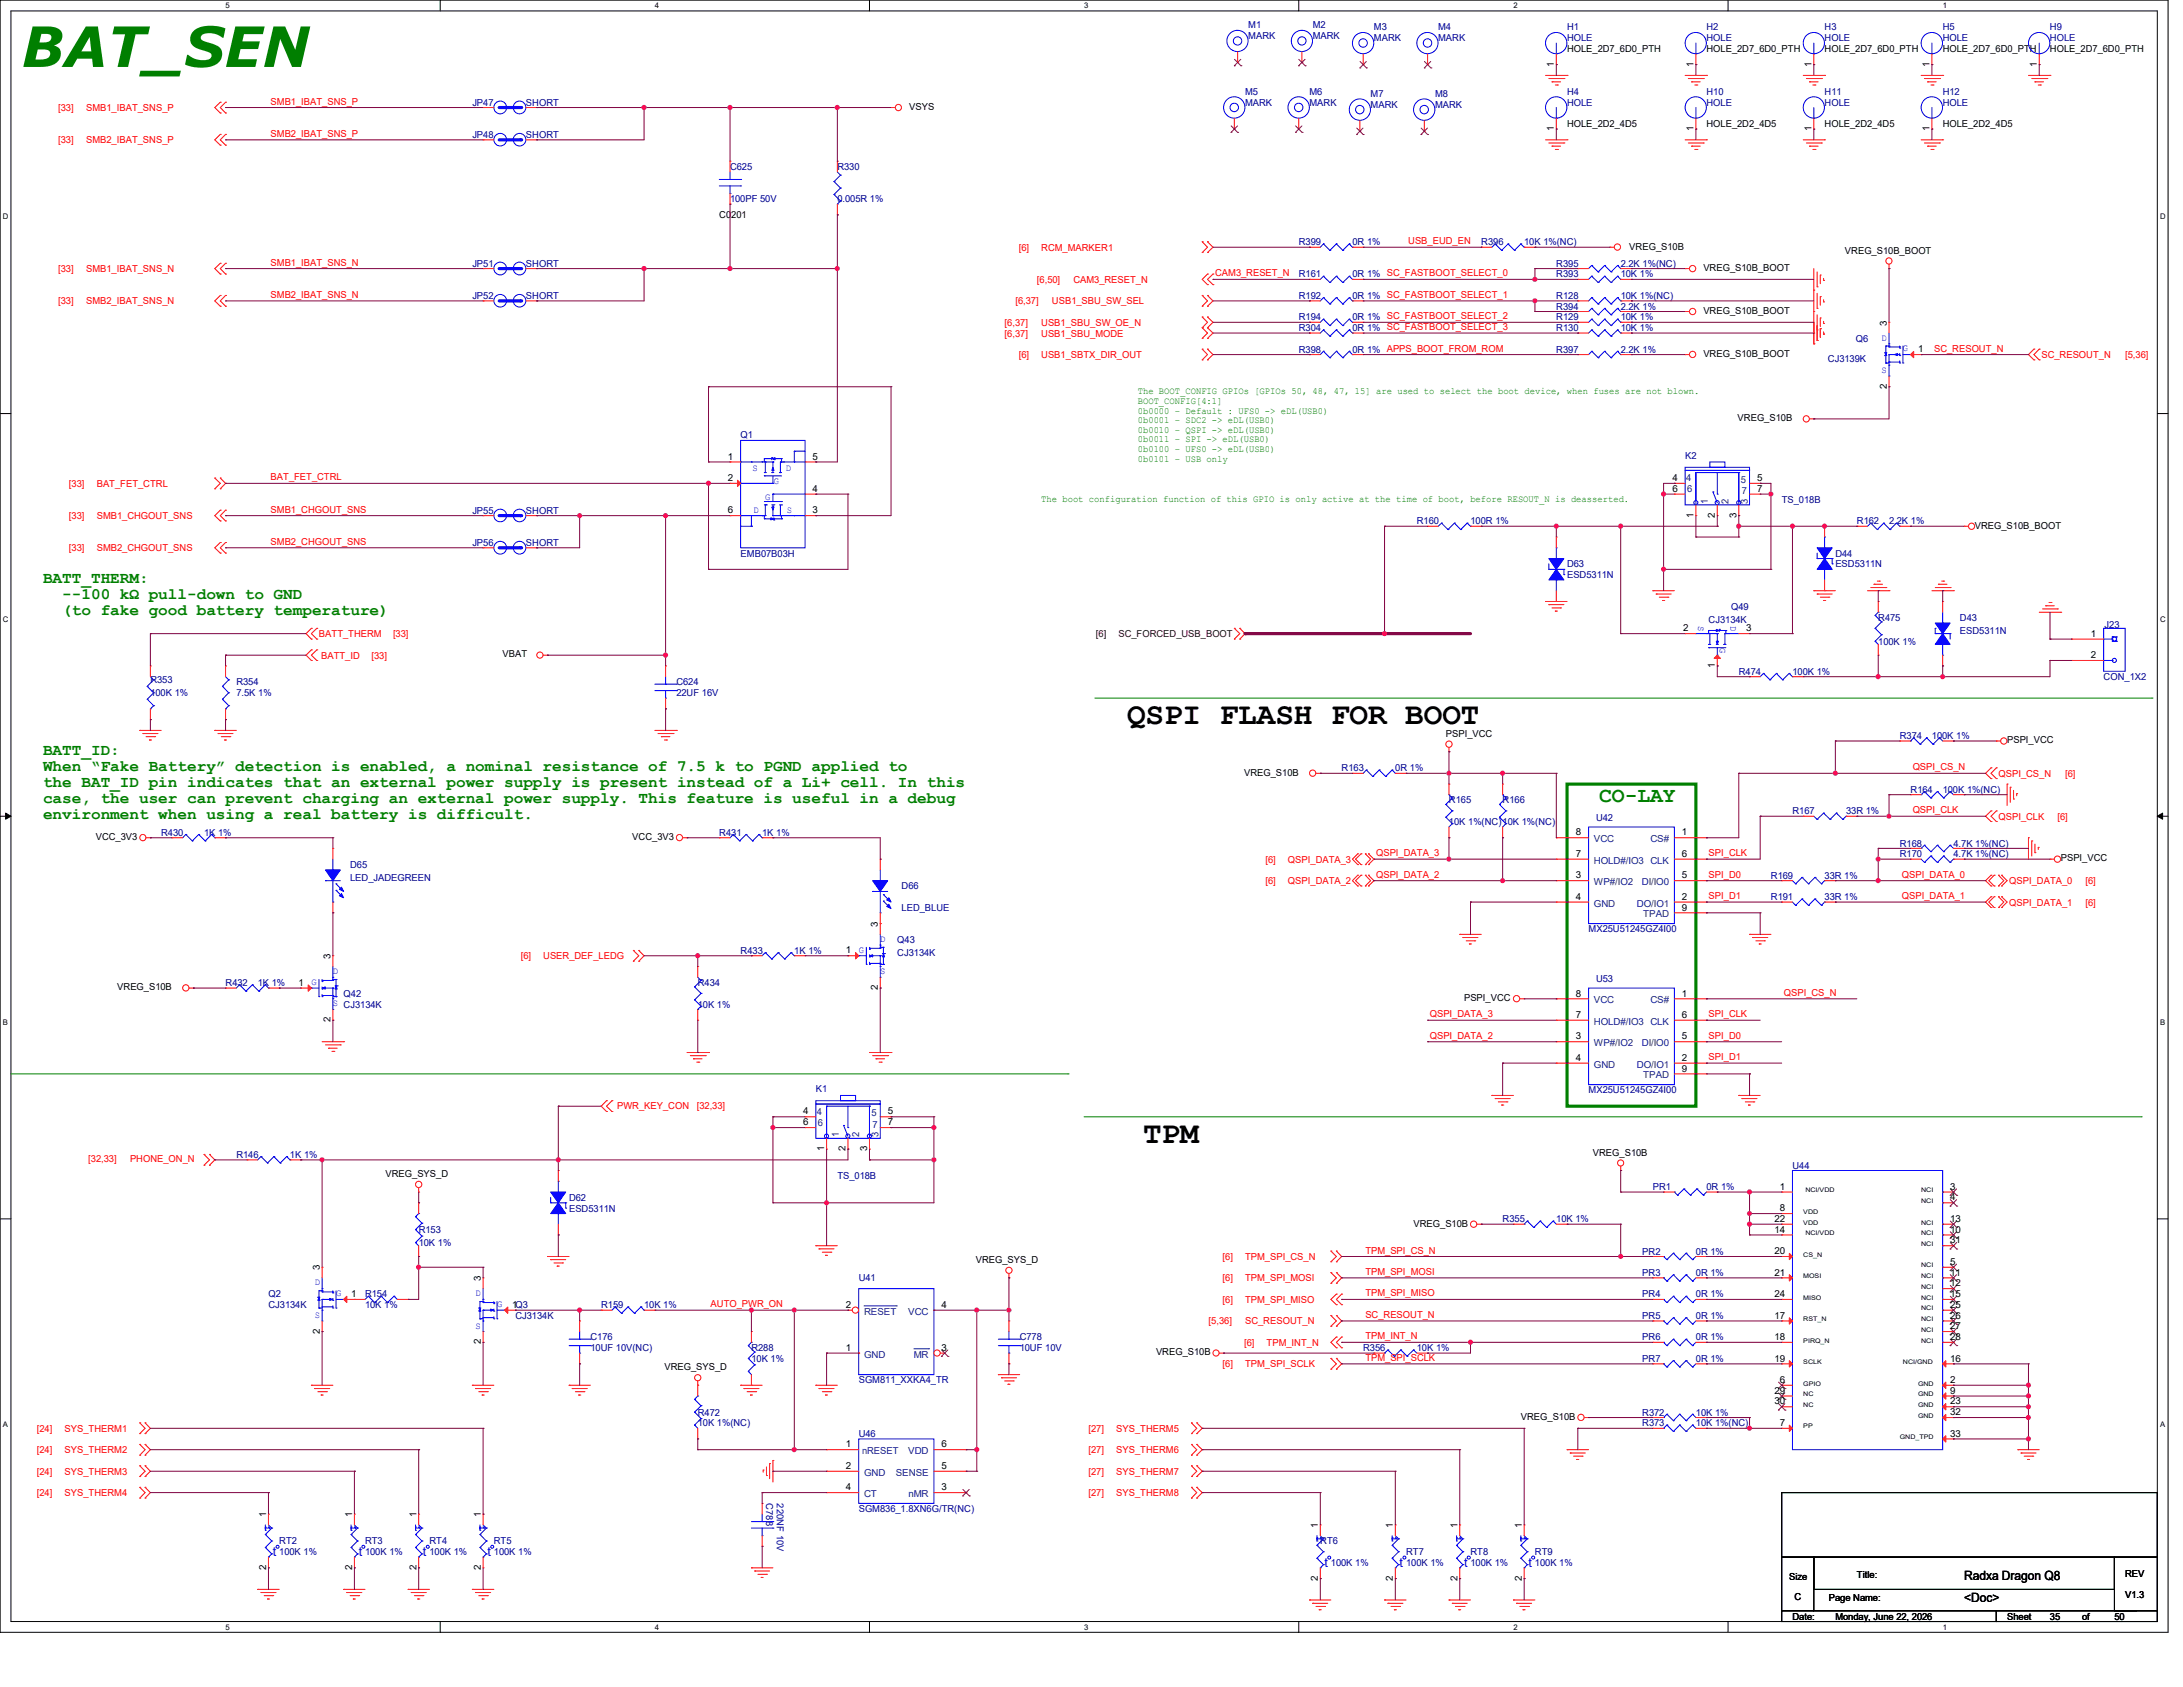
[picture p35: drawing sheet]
<svg xmlns="http://www.w3.org/2000/svg" width="558mm" height="431mm" viewBox="0 0 558 431" stroke-linecap="round" stroke-linejoin="round" font-family="sans-serif">
<defs><g id="words">
<text font-size="14.2" fill="#007f00" x="5.5" y="17.1">BAT_SEN</text>
<g font-size="7.9">
<text x="288.1" y="185">QSPI FLASH FOR BOOT</text>
<text x="292.2" y="291.9">TPM</text>
</g>
<text font-size="5.5" fill="#007f00" x="408.8" y="204.9">CO-LAY</text>
<g font-size="4.1" fill="#007f00">
<text x="11" y="148.9">BATT_THERM:</text>
<text x="15.9" y="153">--100 kΩ pull-down to GND</text>
<text x="15.9" y="157.1">(to fake good battery temperature)</text>
<text x="11" y="192.8">BATT_ID:</text>
<text x="11" y="196.9">When “Fake Battery” detection is enabled, a nominal resistance of 7.5 k to PGND applied to</text>
<text x="11" y="201">the BAT_ID pin indicates that an external power supply is present instead of a Li+ cell. In this</text>
<text x="11" y="205.1">case, the user can prevent charging an external power supply. This feature is useful in a debug</text>
<text x="11" y="209.2">environment when using a real battery is difficult.</text>
</g>
<g font-size="3.3" fill="#00f">
<text x="69.7" y="397.5">t</text>
<text x="91.7" y="397.5">t</text>
<text x="108.1" y="397.5">t</text>
<text x="124.6" y="397.5">t</text>
<text x="338.6" y="400.2">t</text>
<text x="357.8" y="400.2">t</text>
<text x="374.2" y="400.2">t</text>
<text x="390.7" y="400.2">t</text>
</g>
<g font-size="3.3">
<text x="502.1" y="403.8">Radxa Dragon Q8</text>
<text x="502.1" y="409.3">&lt;Doc&gt;</text>
</g>
<g font-size="2.5" fill="#00007f">
<text x="319.1" y="7.2">M1</text>
<text x="319.1" y="10">MARK</text>
<text x="335.5" y="7.2">M2</text>
<text x="335.5" y="10">MARK</text>
<text x="351.2" y="7.8">M3</text>
<text x="351.2" y="10.5">MARK</text>
<text x="367.6" y="7.8">M4</text>
<text x="367.6" y="10.5">MARK</text>
<text x="400.6" y="7.8">H1</text>
<text x="400.6" y="10.5">HOLE</text>
<text x="436.2" y="7.8">H2</text>
<text x="436.2" y="10.5">HOLE</text>
<text x="466.4" y="7.8">H3</text>
<text x="466.4" y="10.5">HOLE</text>
<text x="496.6" y="7.8">H5</text>
<text x="496.6" y="10.5">HOLE</text>
<text x="524" y="7.8">H9</text>
<text x="524" y="10.5">HOLE</text>
<text x="120.7" y="27">JP47</text>
<text x="134.5" y="27">SHORT</text>
<text x="318.3" y="24.3">M5</text>
<text x="318.3" y="27">MARK</text>
<text x="334.7" y="24.3">M6</text>
<text x="334.7" y="27">MARK</text>
<text x="350.4" y="24.8">M7</text>
<text x="350.4" y="27.5">MARK</text>
<text x="366.8" y="24.8">M8</text>
<text x="366.8" y="27.5">MARK</text>
<text x="400.6" y="24.3">H4</text>
<text x="400.6" y="27">HOLE</text>
<text x="436.2" y="24.3">H10</text>
<text x="436.2" y="27">HOLE</text>
<text x="466.4" y="24.3">H11</text>
<text x="466.4" y="27">HOLE</text>
<text x="496.6" y="24.3">H12</text>
<text x="496.6" y="27">HOLE</text>
<text x="120.7" y="35.2">JP48</text>
<text x="134.5" y="35.2">SHORT</text>
<text x="186.6" y="43.4">C625</text>
<text x="214" y="43.4">R330</text>
<text x="186.6" y="51.7">100PF 50V</text>
<text x="214" y="51.7">0.005R 1%</text>
<text x="332" y="62.7">R399</text>
<text x="345.7" y="62.7">0R 1%</text>
<text x="378.6" y="62.7">R396</text>
<text x="389.6" y="62.7">10K 1%(NC)</text>
<text x="120.7" y="68.1">JP51</text>
<text x="134.5" y="68.1">SHORT</text>
<text x="332" y="70.9">R161</text>
<text x="345.7" y="70.9">0R 1% SC_FASTBOOT_SELECT_0</text>
<text x="397.8" y="70.9">R393</text>
<text x="397.8" y="68.1">R395</text>
<text x="414.3" y="70.9">10K 1%</text>
<text x="414.3" y="68.1">2.2K 1%(NC)</text>
<text x="120.7" y="76.4">JP52</text>
<text x="134.5" y="76.4">SHORT</text>
<text x="332" y="76.4">R192</text>
<text x="345.7" y="76.4">0R 1% SC_FASTBOOT_SELECT_1</text>
<text x="397.8" y="76.4">R128</text>
<text x="414.3" y="76.4">10K 1%(NC)</text>
<text x="332" y="81.8">R194</text>
<text x="345.7" y="81.8">0R 1% SC_FASTBOOT_SELECT_2</text>
<text x="397.8" y="81.8">R129</text>
<text x="397.8" y="79.1">R394</text>
<text x="414.3" y="81.8">10K 1%</text>
<text x="414.3" y="79.1">2.2K 1%</text>
<text x="332" y="84.6">R304</text>
<text x="345.7" y="84.6">0R 1% SC_FASTBOOT_SELECT_3</text>
<text x="397.8" y="84.6">R130</text>
<text x="414.3" y="84.6">10K 1%</text>
<text x="474.3" y="87.3">Q6</text>
<text x="332" y="90.1">R398</text>
<text x="345.7" y="90.1">0R 1% APPS_BOOT_FROM_ROM</text>
<text x="397.8" y="90.1">R397</text>
<text x="414.3" y="90.1">2.2K 1%</text>
<text x="467.2" y="92.5">CJ3139K</text>
<text x="189.3" y="112">Q1</text>
<text x="430.7" y="117.2">K2</text>
<text x="120.7" y="131.2">JP55</text>
<text x="134.5" y="131.2">SHORT</text>
<text x="455.4" y="128.5">TS_018B</text>
<text x="362.2" y="134">R160</text>
<text x="375.9" y="134">100R 1%</text>
<text x="474.6" y="134">R162</text>
<text x="482.9" y="134">2.2K 1%</text>
<text x="120.7" y="139.4">JP56</text>
<text x="134.5" y="139.4">SHORT</text>
<text x="189.3" y="142.2">EMB07B03H</text>
<text x="469.1" y="142.2">D44</text>
<text x="400.6" y="144.9">D63</text>
<text x="400.6" y="147.7">ESD5311N</text>
<text x="469.1" y="144.9">ESD5311N</text>
<text x="442.5" y="155.9">Q49</text>
<text x="436.8" y="159.2">CJ3134K</text>
<text x="480.1" y="158.7">R475</text>
<text x="501" y="158.7">D43</text>
<text x="501" y="162">ESD5311N</text>
<text x="538" y="160.6">J23</text>
<text x="480.1" y="164.7">100K 1%</text>
<text x="444.5" y="172.4">R474</text>
<text x="458.2" y="172.4">100K 1%</text>
<text x="537.7" y="173.7">CON_1X2</text>
<text x="38.4" y="174.6">R353</text>
<text x="38.4" y="177.8">100K 1%</text>
<text x="60.4" y="175.1">R354</text>
<text x="60.4" y="177.8">7.5K 1%</text>
<text x="172.9" y="175.1">C624</text>
<text x="172.9" y="177.8">22UF 16V</text>
<text x="485.6" y="188.8">R374</text>
<text x="493.8" y="188.8">100K 1%</text>
<text x="342.9" y="197.1">R163</text>
<text x="356.7" y="197.1">0R 1%</text>
<text x="488.4" y="202.6">R164</text>
<text x="496.6" y="202.6">100K 1%(NC)</text>
<text x="370.4" y="205.3">R165</text>
<text x="384.1" y="205.3">R166</text>
<text x="408" y="209.7">U42</text>
<text x="458.2" y="208">R167</text>
<text x="471.9" y="208">33R 1%</text>
<text x="41.2" y="213.5">R430</text>
<text x="52.2" y="213.5">1K 1%</text>
<text x="183.9" y="213.5">R431</text>
<text x="194.8" y="213.5">1K 1%</text>
<text x="370.4" y="210.8">10K 1%(NC)10K 1%(NC)</text>
<text x="89.5" y="221.7">D65</text>
<text x="485.6" y="216.3">R168</text>
<text x="485.6" y="219">R170</text>
<text x="499.3" y="216.3">4.7K 1%(NC)</text>
<text x="499.3" y="219">4.7K 1%(NC)</text>
<text x="89.5" y="225">LED_JADEGREEN</text>
<text x="230.5" y="227.2">D66</text>
<text x="452.7" y="224.5">R169</text>
<text x="466.4" y="224.5">33R 1%</text>
<text x="230.5" y="232.7">LED_BLUE</text>
<text x="452.7" y="230">R191</text>
<text x="466.4" y="230">33R 1%</text>
<text x="406.1" y="238.2">MX25U51245GZ4I00</text>
<text x="189.3" y="243.7">R433</text>
<text x="203" y="243.7">1K 1%</text>
<text x="229.4" y="241">Q43</text>
<text x="229.4" y="244.3">CJ3134K</text>
<text x="57.7" y="251.9">R432</text>
<text x="65.9" y="251.9">1K 1%</text>
<text x="178.4" y="251.9">R434</text>
<text x="408" y="250.8">U53</text>
<text x="87.8" y="254.7">Q42</text>
<text x="178.4" y="257.4">10K 1%</text>
<text x="208.5" y="279.1">K1</text>
<text x="406.1" y="279.4">MX25U51245GZ4I00</text>
<text x="60.4" y="295.8">R146</text>
<text x="74.1" y="295.8">1K 1%</text>
<text x="458.2" y="298.6">U44</text>
<text x="214" y="301.3">TS_018B</text>
<text x="422.5" y="304">PR1</text>
<text x="436.2" y="304">0R 1%</text>
<text x="145.5" y="306.8">D62</text>
<text x="145.5" y="309.5">ESD5311N</text>
<text x="107" y="315">R153</text>
<text x="384.1" y="312.3">R355</text>
<text x="397.8" y="312.3">10K 1%</text>
<text x="107" y="318.3">10K 1%</text>
<text x="419.8" y="320.5">PR2</text>
<text x="433.5" y="320.5">0R 1%</text>
<text x="219.5" y="327.4">U41</text>
<text x="419.8" y="326">PR3</text>
<text x="433.5" y="326">0R 1%</text>
<text x="68.6" y="331.5">Q2</text>
<text x="68.6" y="334.2">CJ3134K</text>
<text x="93.3" y="331.5">R154</text>
<text x="93.3" y="334.2">10K 1%</text>
<text x="153.7" y="334.2">R159</text>
<text x="164.6" y="334.2">10K 1%</text>
<text x="419.8" y="331.5">PR4</text>
<text x="433.5" y="331.5">0R 1%</text>
<text x="131.7" y="337">CJ3134K</text>
<text x="419.8" y="337">PR5</text>
<text x="433.5" y="337">0R 1%</text>
<text x="150.9" y="342.4">C176</text>
<text x="150.9" y="345.2">10UF 10V(NC)</text>
<text x="192.1" y="345.2">R288</text>
<text x="192.1" y="347.9">10K 1%</text>
<text x="260.6" y="342.4">C778</text>
<text x="260.6" y="345.2">10UF 10V</text>
<text x="348.4" y="345.2">R356</text>
<text x="362.2" y="345.2">10K 1%</text>
<text x="419.8" y="342.4">PR6</text>
<text x="419.8" y="347.9">PR7</text>
<text x="433.5" y="342.4">0R 1%</text>
<text x="433.5" y="347.9">0R 1%</text>
<text x="219.5" y="353.4">SGM811_XXKA4_TR</text>
<text x="178.4" y="361.7">R472</text>
<text x="178.4" y="364.4">10K 1%(NC)</text>
<text x="419.8" y="361.7">R372</text>
<text x="419.8" y="364.4">R373</text>
<text x="433.5" y="361.7">10K 1%</text>
<text x="433.5" y="364.4">10K 1%(NC)</text>
<text x="219.5" y="367.2">U46</text>
<text x="195.8" y="384.1" transform="rotate(90 195.8 384.1)">C788</text>
<text x="198.6" y="384.1" transform="rotate(90 198.6 384.1)">220NF 10V</text>
<text x="219.5" y="386.3">SGM836_1.8XN6G/TR(NC)</text>
<text x="71.4" y="394.6">RT2</text>
<text x="93.3" y="394.6">RT3</text>
<text x="109.8" y="394.6">RT4</text>
<text x="126.2" y="394.6">RT5</text>
<text x="337.5" y="394.6">RT6</text>
<text x="71.4" y="397.3">100K 1%</text>
<text x="93.3" y="397.3">100K 1%</text>
<text x="109.8" y="397.3">100K 1%</text>
<text x="126.2" y="397.3">100K 1%</text>
<text x="340.2" y="400">100K 1%</text>
<text x="359.4" y="397.3">RT7</text>
<text x="359.4" y="400">100K 1%</text>
<text x="375.9" y="397.3">RT8</text>
<text x="375.9" y="400">100K 1%</text>
<text x="392.3" y="397.3">RT9</text>
<text x="392.3" y="400">100K 1%</text>
</g>
<g font-size="2.5">
<text x="397.2" y="17.1" transform="rotate(-90 397.2 17.1)">1</text>
<text x="400.6" y="13.3">HOLE_2D7_6D0_PTH</text>
<text x="432.9" y="17.1" transform="rotate(-90 432.9 17.1)">1</text>
<text x="436.2" y="13.3">HOLE_2D7_6D0_PTH</text>
<text x="463" y="17.1" transform="rotate(-90 463 17.1)">1</text>
<text x="466.4" y="13.3">HOLE_2D7_6D0_PTH</text>
<text x="493.2" y="17.1" transform="rotate(-90 493.2 17.1)">1</text>
<text x="496.6" y="13.3">HOLE_2D7_6D0_PTH</text>
<text x="520.7" y="17.1" transform="rotate(-90 520.7 17.1)">1</text>
<text x="524" y="13.3">HOLE_2D7_6D0_PTH</text>
<text x="232.4" y="28.1">VSYS</text>
<text x="397.2" y="33.5" transform="rotate(-90 397.2 33.5)">1</text>
<text x="400.6" y="32.5">HOLE_2D2_4D5</text>
<text x="432.9" y="33.5" transform="rotate(-90 432.9 33.5)">1</text>
<text x="436.2" y="32.5">HOLE_2D2_4D5</text>
<text x="463" y="33.5" transform="rotate(-90 463 33.5)">1</text>
<text x="466.4" y="32.5">HOLE_2D2_4D5</text>
<text x="493.2" y="33.5" transform="rotate(-90 493.2 33.5)">1</text>
<text x="496.6" y="32.5">HOLE_2D2_4D5</text>
<text x="183.9" y="55.8">C0201</text>
<text x="416.5" y="63.8">VREG_S10B</text>
<text x="471.6" y="64.9">VREG_S10B_BOOT</text>
<text x="435.4" y="69.2">VREG_S10B_BOOT</text>
<text x="435.4" y="80.2">VREG_S10B_BOOT</text>
<text x="482.3" y="83.2" transform="rotate(-90 482.3 83.2)">3</text>
<text x="490.3" y="90">1</text>
<text x="435.4" y="91.2">VREG_S10B_BOOT</text>
<text x="482.3" y="99.4" transform="rotate(-90 482.3 99.4)">2</text>
<text x="444.2" y="107.7">VREG_S10B</text>
<text x="186.1" y="117.4">1</text>
<text x="207.7" y="117.4">5</text>
<text x="186.1" y="122.9">2</text>
<text x="207.7" y="125.6">4</text>
<text x="427.5" y="122.9">4</text>
<text x="427.5" y="125.6">6</text>
<text x="449.1" y="122.9">5</text>
<text x="449.1" y="125.6">7</text>
<text x="186.1" y="131.1">6</text>
<text x="207.7" y="131.1">3</text>
<text x="432.9" y="132.3" transform="rotate(-90 432.9 132.3)">1</text>
<text x="438.4" y="132.3" transform="rotate(-90 438.4 132.3)">2</text>
<text x="443.9" y="132.3" transform="rotate(-90 443.9 132.3)">3</text>
<text x="504.8" y="135.1">VREG_S10B_BOOT</text>
<text x="430.2" y="161.3">2</text>
<text x="446.4" y="161.3">3</text>
<text x="128.4" y="168">VBAT</text>
<text x="534.5" y="162.7">1</text>
<text x="438.4" y="170.7" transform="rotate(-90 438.4 170.7)">1</text>
<text x="534.5" y="168.1">2</text>
<text x="369.6" y="188.3">PSPI_VCC</text>
<text x="513" y="189.9">PSPI_VCC</text>
<text x="318" y="198.2">VREG_S10B</text>
<text x="24.5" y="214.6">VCC_3V3</text>
<text x="161.6" y="214.6">VCC_3V3</text>
<text x="402.8" y="213.4">8</text>
<text x="429.9" y="213.4">1</text>
<text x="402.8" y="218.9">7</text>
<text x="429.9" y="218.9">6</text>
<text x="526.8" y="220.1">PSPI_VCC</text>
<text x="402.8" y="224.4">3</text>
<text x="429.9" y="224.4">5</text>
<text x="402.8" y="229.9">4</text>
<text x="429.9" y="229.9">2</text>
<text x="429.9" y="232.6">9</text>
<text x="224.4" y="236.8" transform="rotate(-90 224.4 236.8)">3</text>
<text x="84.5" y="245" transform="rotate(-90 84.5 245)">3</text>
<text x="216.2" y="243.6">1</text>
<text x="76.3" y="251.8">1</text>
<text x="30" y="253">VREG_S10B</text>
<text x="224.4" y="253" transform="rotate(-90 224.4 253)">2</text>
<text x="374.2" y="255.8">PSPI_VCC</text>
<text x="402.8" y="254.6">8</text>
<text x="429.9" y="254.6">1</text>
<text x="84.5" y="261.2" transform="rotate(-90 84.5 261.2)">2</text>
<text x="402.8" y="260.1">7</text>
<text x="429.9" y="260.1">6</text>
<text x="402.8" y="265.6">3</text>
<text x="429.9" y="265.6">5</text>
<text x="402.8" y="271">4</text>
<text x="429.9" y="271">2</text>
<text x="429.9" y="273.8">9</text>
<text x="205.3" y="284.7">4</text>
<text x="205.3" y="287.5">6</text>
<text x="226.9" y="284.7">5</text>
<text x="226.9" y="287.5">7</text>
<text x="210.7" y="294.1" transform="rotate(-90 210.7 294.1)">1</text>
<text x="216.2" y="294.1" transform="rotate(-90 216.2 294.1)">2</text>
<text x="221.7" y="294.1" transform="rotate(-90 221.7 294.1)">3</text>
<text x="407.2" y="295.3">VREG_S10B</text>
<text x="98.6" y="300.7">VREG_SYS_D</text>
<text x="454.9" y="304">1</text>
<text x="498.5" y="304">3</text>
<text x="454.9" y="309.5">8</text>
<text x="498.5" y="306.7">4</text>
<text x="361.3" y="313.4">VREG_S10B</text>
<text x="453.6" y="314.9">14</text>
<text x="453.6" y="312.2">22</text>
<text x="498.5" y="314.9">10</text>
<text x="498.5" y="312.2">13</text>
<text x="498.5" y="317.7">31</text>
<text x="249.4" y="322.7">VREG_SYS_D</text>
<text x="453.6" y="320.4">20</text>
<text x="498.5" y="323.2">5</text>
<text x="81.7" y="324.6" transform="rotate(-90 81.7 324.6)">3</text>
<text x="122.9" y="327.3" transform="rotate(-90 122.9 327.3)">3</text>
<text x="453.6" y="325.9">21</text>
<text x="498.5" y="325.9">11</text>
<text x="498.5" y="328.6">12</text>
<text x="89.7" y="331.4">1</text>
<text x="130.9" y="334.1">1Q3</text>
<text x="216.2" y="334.1">2</text>
<text x="240.6" y="334.1">4</text>
<text x="453.6" y="331.4">24</text>
<text x="498.5" y="331.4">15</text>
<text x="498.5" y="334.1">25</text>
<text x="81.7" y="340.8" transform="rotate(-90 81.7 340.8)">2</text>
<text x="453.6" y="336.9">17</text>
<text x="498.5" y="336.9">26</text>
<text x="498.5" y="339.6">27</text>
<text x="122.9" y="343.5" transform="rotate(-90 122.9 343.5)">2</text>
<text x="216.2" y="345.1">1</text>
<text x="240.6" y="345.1">3</text>
<text x="295.5" y="346.3">VREG_S10B</text>
<text x="453.6" y="342.3">18</text>
<text x="453.6" y="347.9">19</text>
<text x="498.5" y="347.9">16</text>
<text x="498.5" y="342.3">28</text>
<text x="169.8" y="350.1">VREG_SYS_D</text>
<text x="454.9" y="353.3">6</text>
<text x="498.5" y="353.3">2</text>
<text x="453.6" y="356.1">29</text>
<text x="453.6" y="358.8">30</text>
<text x="498.5" y="356.1">9</text>
<text x="498.5" y="358.8">23</text>
<text x="388.7" y="362.8">VREG_S10B</text>
<text x="454.9" y="364.3">7</text>
<text x="498.5" y="361.6">32</text>
<text x="216.2" y="369.8">1</text>
<text x="240.6" y="369.8">6</text>
<text x="498.5" y="367">33</text>
<text x="216.2" y="375.3">2</text>
<text x="240.6" y="375.3">5</text>
<text x="216.2" y="380.7">4</text>
<text x="240.6" y="380.7">3</text>
<text x="68" y="387.7" transform="rotate(-90 68 387.7)">1</text>
<text x="90" y="387.7" transform="rotate(-90 90 387.7)">1</text>
<text x="106.4" y="387.7" transform="rotate(-90 106.4 387.7)">1</text>
<text x="122.9" y="387.7" transform="rotate(-90 122.9 387.7)">1</text>
<text x="336.9" y="390.4" transform="rotate(-90 336.9 390.4)">1</text>
<text x="356.1" y="390.4" transform="rotate(-90 356.1 390.4)">1</text>
<text x="372.5" y="390.4" transform="rotate(-90 372.5 390.4)">1</text>
<text x="389" y="390.4" transform="rotate(-90 389 390.4)">1</text>
<text x="68" y="401.1" transform="rotate(-90 68 401.1)">2</text>
<text x="90" y="401.1" transform="rotate(-90 90 401.1)">2</text>
<text x="106.4" y="401.1" transform="rotate(-90 106.4 401.1)">2</text>
<text x="122.9" y="401.1" transform="rotate(-90 122.9 401.1)">2</text>
<text x="336.9" y="403.9" transform="rotate(-90 336.9 403.9)">2</text>
<text x="356.1" y="403.9" transform="rotate(-90 356.1 403.9)">2</text>
<text x="372.5" y="403.9" transform="rotate(-90 372.5 403.9)">2</text>
<text x="389" y="403.9" transform="rotate(-90 389 403.9)">2</text>
<text x="457.3" y="403.6">Size</text>
<text x="474.6" y="403.1">Title:</text>
<text x="543.2" y="402.8">REV</text>
<text x="458.2" y="413.8">Date:</text>
<text x="458.7" y="408.9">C</text>
<text x="467.5" y="409.1">Page Name:</text>
<text x="469.1" y="413.8">Monday, June 22, 2026</text>
<text x="513" y="413.8">Sheet</text>
<text x="524" y="413.8">35</text>
<text x="532.2" y="413.8">of</text>
<text x="540.5" y="413.8">50</text>
<text x="543.2" y="408.3">V1.3</text>
</g>
<g font-size="2.5" fill="#f00">
<text x="14.9" y="28.4">[33]</text>
<text x="22" y="28.4">SMB1_IBAT_SNS_P</text>
<text x="69.2" y="26.7">SMB1_IBAT_SNS_P</text>
<text x="69.2" y="35">SMB2_IBAT_SNS_P</text>
<text x="14.9" y="36.6">[33]</text>
<text x="22" y="36.6">SMB2_IBAT_SNS_P</text>
<text x="260.4" y="64">[6]</text>
<text x="266.1" y="64">RCM_MARKER1</text>
<text x="360" y="62.4">USB_EUD_EN</text>
<text x="14.9" y="69.5">[33]</text>
<text x="22" y="69.5">SMB1_IBAT_SNS_N</text>
<text x="69.2" y="67.9">SMB1_IBAT_SNS_N</text>
<text x="310.6" y="70.6">CAM3_RESET_N</text>
<text x="14.9" y="77.7">[33]</text>
<text x="22" y="77.7">SMB2_IBAT_SNS_N</text>
<text x="69.2" y="76.1">SMB2_IBAT_SNS_N</text>
<text x="259.5" y="77.7">[6,37]</text>
<text x="265" y="72.3">[6,50]</text>
<text x="268.9" y="77.7">USB1_SBU_SW_SEL</text>
<text x="274.4" y="72.3">CAM3_RESET_N</text>
<text x="256.8" y="83.2">[6,37]</text>
<text x="266.1" y="83.2">USB1_SBU_SW_OE_N</text>
<text x="256.8" y="86">[6,37]</text>
<text x="266.1" y="86">USB1_SBU_MODE</text>
<text x="494.4" y="89.8">SC_RESOUT_N</text>
<text x="260.4" y="91.4">[6]</text>
<text x="266.1" y="91.4">USB1_SBTX_DIR_OUT</text>
<text x="521.8" y="91.4">SC_RESOUT_N</text>
<text x="543.2" y="91.4">[5,36]</text>
<text x="17.6" y="124.4">[33]</text>
<text x="24.7" y="124.4">BAT_FET_CTRL</text>
<text x="69.2" y="122.7">BAT_FET_CTRL</text>
<text x="69.2" y="131">SMB1_CHGOUT_SNS</text>
<text x="17.6" y="132.6">[33]</text>
<text x="24.7" y="132.6">SMB1_CHGOUT_SNS</text>
<text x="17.6" y="140.8">[33]</text>
<text x="24.7" y="140.8">SMB2_CHGOUT_SNS</text>
<text x="69.2" y="139.2">SMB2_CHGOUT_SNS</text>
<text x="81.5" y="162.8">BATT_THERM</text>
<text x="100.5" y="162.8">[33]</text>
<text x="82.1" y="168.3">BATT_ID</text>
<text x="95" y="168.3">[33]</text>
<text x="488.9" y="196.8">QSPI_CS_N</text>
<text x="510.8" y="198.4">QSPI_CS_N</text>
<text x="527.9" y="198.4">[6]</text>
<text x="488.9" y="207.8">QSPI_CLK</text>
<text x="510.8" y="209.4">QSPI_CLK</text>
<text x="525.9" y="209.4">[6]</text>
<text x="323.5" y="220.4">[6]</text>
<text x="329.2" y="220.4">QSPI_DATA_3</text>
<text x="351.7" y="218.7">QSPI_DATA_3</text>
<text x="436.8" y="218.7">SPI_CLK</text>
<text x="323.5" y="225.8">[6]</text>
<text x="329.2" y="225.8">QSPI_DATA_2</text>
<text x="351.7" y="224.2">QSPI_DATA_2</text>
<text x="436.8" y="224.2">SPI_D0</text>
<text x="486.2" y="224.2">QSPI_DATA_0</text>
<text x="513.6" y="225.8">QSPI_DATA_0</text>
<text x="533.1" y="225.8">[6]</text>
<text x="436.8" y="229.7">SPI_D1</text>
<text x="486.2" y="229.7">QSPI_DATA_1</text>
<text x="513.6" y="231.4">QSPI_DATA_1</text>
<text x="533.1" y="231.4">[6]</text>
<text x="133.1" y="245.1">[6]</text>
<text x="138.9" y="245.1">USER_DEF_LEDG</text>
<text x="456" y="254.4">QSPI_CS_N</text>
<text x="365.5" y="259.9">QSPI_DATA_3</text>
<text x="436.8" y="259.9">SPI_CLK</text>
<text x="365.5" y="265.4">QSPI_DATA_2</text>
<text x="436.8" y="265.4">SPI_D0</text>
<text x="436.8" y="270.8">SPI_D1</text>
<text x="157.8" y="283.2">PWR_KEY_CON</text>
<text x="178.1" y="283.2">[32,33]</text>
<text x="22.6" y="296.9">[32,33]</text>
<text x="33.2" y="296.9">PHONE_ON_N</text>
<text x="312.5" y="321.9">[6]</text>
<text x="318.3" y="321.9">TPM_SPI_CS_N</text>
<text x="349" y="320.3">TPM_SPI_CS_N</text>
<text x="312.5" y="327.4">[6]</text>
<text x="318.3" y="327.4">TPM_SPI_MOSI</text>
<text x="349" y="325.7">TPM_SPI_MOSI</text>
<text x="181.7" y="334">AUTO_PWR_ON</text>
<text x="312.5" y="332.9">[6]</text>
<text x="318.3" y="332.9">TPM_SPI_MISO</text>
<text x="349" y="331.2">TPM_SPI_MISO</text>
<text x="308.9" y="338.3">[5,36]</text>
<text x="318.3" y="338.3">SC_RESOUT_N</text>
<text x="349" y="336.7">SC_RESOUT_N</text>
<text x="318" y="343.8">[6]</text>
<text x="323.8" y="343.8">TPM_INT_N</text>
<text x="349" y="347.7">TPM_SPI_SCLK</text>
<text x="349" y="342.2">TPM_INT_N</text>
<text x="312.5" y="349.3">[6]</text>
<text x="318.3" y="349.3">TPM_SPI_SCLK</text>
<text x="9.4" y="365.8">[24]</text>
<text x="16.5" y="365.8">SYS_THERM1</text>
<text x="278.2" y="365.8">[27]</text>
<text x="285.3" y="365.8">SYS_THERM5</text>
<text x="9.4" y="371.3">[24]</text>
<text x="16.5" y="371.3">SYS_THERM2</text>
<text x="278.2" y="371.3">[27]</text>
<text x="285.3" y="371.3">SYS_THERM6</text>
<text x="9.4" y="376.7">[24]</text>
<text x="16.5" y="376.7">SYS_THERM3</text>
<text x="278.2" y="376.7">[27]</text>
<text x="285.3" y="376.7">SYS_THERM7</text>
<text x="9.4" y="382.2">[24]</text>
<text x="16.5" y="382.2">SYS_THERM4</text>
<text x="278.2" y="382.2">[27]</text>
<text x="285.3" y="382.2">SYS_THERM8</text>
</g>
<g font-size="2.5" fill="#00f">
<text x="480.9" y="87">D</text>
<text x="486.4" y="89.8">G</text>
<text x="480.9" y="95.2">S</text>
<text x="192.4" y="120.2">S</text>
<text x="197.8" y="123.5">G</text>
<text x="200.9" y="120.2">D</text>
<text x="192.6" y="130.9">D</text>
<text x="195.6" y="127.6">G</text>
<text x="201.1" y="130.9">S</text>
<text x="434.1" y="160" transform="rotate(90 434.1 160)">S</text>
<text x="442.3" y="160" transform="rotate(90 442.3 160)">D</text>
<text x="439.6" y="165.5" transform="rotate(90 439.6 165.5)">G</text>
<text x="219.5" y="243.4">G</text>
<text x="225" y="240.7">D</text>
<text x="79.6" y="251.6">G</text>
<text x="85.1" y="248.9">D</text>
<text x="225" y="248.9">S</text>
<text x="85.1" y="257.1">S CJ3134K</text>
<text x="80.4" y="328.4">D</text>
<text x="85.9" y="331.2">G</text>
<text x="121.6" y="331.2">D</text>
<text x="127" y="333.9">G</text>
<text x="80.4" y="336.7">S</text>
<text x="121.6" y="339.4">S</text>
</g>
<g font-size="2.5" fill="#007f00">
<text x="290.8" y="100.8">The BOOT_CONFIG GPIOs [GPIOs 50, 48, 47, 15] are used to select the boot device, when fuses are not blown.</text>
<text x="290.8" y="103.2">BOOT_CONFIG[4:1]</text>
<text x="290.8" y="105.7">0b0000 – Default : UFS0 -&gt; eDL(USB0)</text>
<text x="290.8" y="108.1">0b0001 – SDC2 -&gt; eDL(USB0)</text>
<text x="290.8" y="110.6">0b0010 – QSPI -&gt; eDL(USB0)</text>
<text x="290.8" y="113">0b0011 – SPI -&gt; eDL(USB0)</text>
<text x="290.8" y="115.5">0b0100 – UFS0 -&gt; eDL(USB0)</text>
<text x="290.8" y="117.9">0b0101 – USB only</text>
<text x="266.1" y="128.2">The boot configuration function of this GPIO is only active at the time of boot, before RESOUT_N is deasserted.</text>
</g>
<g font-size="2.5" fill="#003f7f">
<text x="431" y="123">4</text>
<text x="431.3" y="125.7">6</text>
<text x="445" y="123.3">5</text>
<text x="436.6" y="128.7" transform="rotate(-90 436.6 128.7)">1</text>
<text x="441.8" y="128.7" transform="rotate(-90 441.8 128.7)">2</text>
<text x="445.3" y="126.3">7</text>
<text x="446.7" y="128.7" transform="rotate(-90 446.7 128.7)">3</text>
<text x="407.4" y="215.2">VCC</text>
<text x="421.9" y="215.2">CS#</text>
<text x="407.4" y="220.6">HOLD#/IO3 CLK</text>
<text x="407.4" y="226.1">WP#/IO2</text>
<text x="419.7" y="226.1">DI/IO0</text>
<text x="407.4" y="231.6">GND</text>
<text x="418.4" y="231.6">DO/IO1</text>
<text x="420" y="234.4">TPAD</text>
<text x="407.4" y="256.3">VCC</text>
<text x="421.9" y="256.3">CS#</text>
<text x="407.4" y="261.8">HOLD#/IO3 CLK</text>
<text x="407.4" y="267.3">WP#/IO2</text>
<text x="419.7" y="267.3">DI/IO0</text>
<text x="407.4" y="272.8">GND</text>
<text x="418.4" y="272.8">DO/IO1</text>
<text x="420" y="275.5">TPAD</text>
<text x="208.8" y="284.9">4</text>
<text x="209.1" y="287.6">6</text>
<text x="222.8" y="285.1">5</text>
<text x="214.4" y="290.6" transform="rotate(-90 214.4 290.6)">1</text>
<text x="219.6" y="290.6" transform="rotate(-90 219.6 290.6)">2</text>
<text x="223.1" y="288.1">7</text>
<text x="224.5" y="290.6" transform="rotate(-90 224.5 290.6)">3</text>
<text x="220.9" y="335.9">RESET</text>
<text x="232.2" y="335.9">VCC</text>
<text x="220.9" y="346.8">GND</text>
<text x="233.6" y="346.8">MR</text>
<text x="220.3" y="371.5">nRESET</text>
<text x="232.2" y="371.5">VDD</text>
<text x="220.9" y="377">GND</text>
<text x="229" y="377">SENSE</text>
<text x="220.9" y="382.5">CT</text>
<text x="232.2" y="382.5">nMR</text>
</g>
<g font-size="2.5" fill="#3f0000">
<text x="280.1" y="162.8">[6]</text>
<text x="285.9" y="162.8">SC_FORCED_USB_BOOT</text>
</g>
<g font-size="2">
<text x="57.7" y="2.1">5</text>
<text x="167.4" y="2.1">4</text>
<text x="277.1" y="2.1">3</text>
<text x="386.8" y="2.1">2</text>
<text x="496.6" y="2.1">1</text>
<text x=".8" y="56">D</text>
<text x="552.2" y="56">D</text>
<text x=".8" y="158.9">C</text>
<text x="552.2" y="158.9">C</text>
<text x=".8" y="261.7">B</text>
<text x="552.2" y="261.7">B</text>
<text x=".8" y="364.6">A</text>
<text x="552.2" y="364.6">A</text>
<text x="57.7" y="416.3">5</text>
<text x="167.4" y="416.3">4</text>
<text x="277.1" y="416.3">3</text>
<text x="386.8" y="416.3">2</text>
<text x="496.6" y="416.3">1</text>
</g>
<g font-size="1.6">
<text x="461.5" y="304.6">NCI/VDD</text>
<text x="491.1" y="304.6">NCI</text>
<text x="460.9" y="310.1">VDD</text>
<text x="491.1" y="307.3">NCI</text>
<text x="460.9" y="312.8">VDD</text>
<text x="461.5" y="315.6">NCI/VDD</text>
<text x="491.1" y="315.6">NCI</text>
<text x="491.1" y="312.8">NCI</text>
<text x="460.9" y="321.1">CS_N</text>
<text x="491.1" y="323.8">NCI</text>
<text x="491.1" y="318.3">NCI</text>
<text x="460.9" y="326.6">MOSI</text>
<text x="491.1" y="326.6">NCI</text>
<text x="491.1" y="329.3">NCI</text>
<text x="460.9" y="332.1">MISO</text>
<text x="491.1" y="332.1">NCI</text>
<text x="491.1" y="334.8">NCI</text>
<text x="460.9" y="337.5">RST_N</text>
<text x="491.1" y="340.3">NCI</text>
<text x="491.1" y="337.5">NCI</text>
<text x="460.9" y="343">PIRQ_N</text>
<text x="491.1" y="343">NCI</text>
<text x="460.9" y="354">GPIO</text>
<text x="460.9" y="348.5">SCLK</text>
<text x="486.4" y="348.5">NCI/GND</text>
<text x="490.3" y="354">GND</text>
<text x="460.9" y="359.5">NC</text>
<text x="460.9" y="356.7">NC</text>
<text x="490.3" y="359.5">GND</text>
<text x="490.3" y="356.7">GND</text>
<text x="460.9" y="365">PP</text>
<text x="490.3" y="362.2">GND</text>
<text x="485.6" y="367.7">GND_TPD</text>
</g>
</g></defs>
<g fill="none" stroke="#000" stroke-width=".26">
<path d="M0 0h554.2v417h-554.2zM2.8 2.8h548.6v411.5h-548.6zM112.5 0v2.8M222.3 0v2.8M332 0v2.8M441.7 0v2.8M0 105.7h2.8M551.4 105.7h2.8M0 208.5h2.8M1.4 207.7l1.4 .8-1.4 .8zM551.4 208.5l1.4-.8v1.6zM551.4 208.5h2.8"/>
<path d="M0 311.4h2.8M551.4 311.4h2.8M455.4 381.3h96v16.5h-96zM455.4 397.8h8.2v13.7h-8.2zM463.6 397.8h76.9v8.3h-76.9zM540.5 397.8h10.9v13.7h-10.9zM112.5 414.3v2.7M222.3 414.3v2.7M332 414.3v2.7M441.7 414.3v2.7M455.4 411.5h54.9v2.8h-54.9zM463.6 411.5h82.3"/>
<path d="M510.3 411.5h41.1v2.8h-41.1zM545.9 411.5h.1"/>
</g>
<path d="M1.4 207.7l1.4 .8-1.4 .8zM551.4 208.5l1.4-.8v1.6z" fill="#000"/>
<path d="M279.9 178.3h270.2M550.1 178.3h.1M2.8 274.4h270.2M273 274.4h.1M277.1 285.3h270.2M547.3 285.3h.1" fill="none" stroke="#007f00" stroke-width=".26"/>
<path d="M400.6 200.3h32.9v82.3h-32.9z" fill="none" stroke="#007f00" stroke-width=".8"/>
<g fill="none" stroke="#f00" stroke-width=".26">
<path d="M332.8 16h.1M332.8 13.2v2.8M395.1 19.3h5.5M400.6 19.3h.1M430.7 19.3h5.5M433.5 16.5h.1M433.5 13.8v2.7M436.2 19.3h.1M460.9 19.3h5.5M466.4 19.3h.1M491.1 19.3h5.5M496.6 19.3h.1"/>
<path d="M518.5 19.3h5.5M524 19.3h.1M56.3 26.1h.1M56.3 28.9h.1M56.3 34.3h.1M56.3 37.1h.1M56.3 26.1l-1.4 1.4 1.4 1.4M56.3 34.3l-1.4 1.4 1.4 1.4M57.7 26.1h.1M57.7 28.9h.1M57.7 34.3h.1M57.7 37.1h.1"/>
<path d="M57.7 26.1l-1.4 1.4 1.4 1.4M57.7 34.3l-1.4 1.4 1.4 1.4M227.8 27.5h.1M227.8 27.5h1.1M395.1 35.7h5.5M395.9 20.1h3.9M395.9 36.5h3.9M396.7 20.9h.1M396.7 37.3h.1M396.7 20.9h2.2M396.7 37.3h2.2M397.6 21.7h.5"/>
<path d="M397.6 38.2h.5M398.1 21.7h.1M398.1 38.2h.1M399.8 20.1h.1M399.8 36.5h.1M400.6 35.7h.1M430.7 35.7h5.5M431.5 20.1h3.9M431.5 36.5h3.9M432.4 20.9h.1M432.4 37.3h.1M432.4 20.9h2.2"/>
<path d="M432.4 37.3h2.2M433.2 21.7h.5M433.2 38.2h.5M433.7 21.7h.1M433.7 38.2h.1M435.4 20.1h.1M435.4 36.5h.1M436.2 35.7h.1M460.9 35.7h5.5M461.7 20.1h3.9M461.7 36.5h3.9M462.5 20.9h.1"/>
<path d="M462.5 37.3h.1M462.5 20.9h2.2M462.5 37.3h2.2M463.4 21.7h.5M463.4 38.2h.5M463.9 21.7h.1M463.9 38.2h.1M465.6 20.1h.1M465.6 36.5h.1M466.4 35.7h.1M491.1 35.7h5.5M491.9 20.1h3.9"/>
<path d="M491.9 36.5h3.9M492.7 20.9h.1M492.7 37.3h.1M492.7 20.9h2.2M492.7 37.3h2.2M493.6 21.7h.5M493.6 38.2h.5M494.1 21.7h.1M494.1 38.2h.1M495.8 20.1h.1M495.8 36.5h.1M496.6 35.7h.1"/>
<path d="M519.3 20.1h3.9M520.1 20.9h.1M520.1 20.9h2.3M521 21.7h.5M521.5 21.7h.1M523.2 20.1h.1M56.3 75.5h.1M56.3 78.2h.1M56.3 67.3h.1M56.3 70h.1M56.3 75.5l-1.4 1.4 1.4 1.3M56.3 67.3l-1.4 1.3 1.4 1.4"/>
<path d="M57.7 75.5h.1M57.7 78.2h.1M57.7 67.3h.1M57.7 70h.1M57.7 75.5l-1.4 1.4 1.4 1.3M57.7 67.3l-1.4 1.3 1.4 1.4M307.3 75.5h.1M307.3 78.2h.1M307.3 61.8h.1M307.3 64.5h.1M307.3 75.5l1.4 1.4-1.4 1.3M307.3 61.8l1.4 1.4-1.4 1.3"/>
<path d="M308.7 78.2h.1M308.7 75.5h.1M308.7 64.5h.1M308.7 61.8h.1M308.7 70h.1M308.7 72.7h.1M308.7 75.5l1.3 1.4-1.3 1.3M308.7 61.8l1.3 1.4-1.3 1.3M308.7 70l-1.4 1.4 1.4 1.3M310 70h.1M310 72.7h.1M310 70l-1.3 1.4 1.3 1.3"/>
<path d="M334.7 71.4h.1M334.7 71.4h2.8M345.7 71.4h2.7M348.4 71.4h.1M378.6 63.2h.1M378.6 63.2h2.7M389.6 63.2h2.7M392.3 63.2h.1M411.5 63.2h.1M411.5 63.2h1.1M430.7 79.6h.1M430.7 68.6h.1"/>
<path d="M430.7 79.6h1.1M430.7 68.6h1.1M463.6 79.6h.1M463.6 74.1h.1M463.6 68.6v19.2M464.5 78.8h.1M464.5 73.3h.1M464.5 69.5v3.8M464.5 74.9v3.9M465.3 75.8h.1M465.3 70.3h.1M465.3 70.3v2.2"/>
<path d="M465.3 75.8v2.2M466.1 77.1h.1M466.1 71.6h.1M466.1 71.1v.5M466.1 76.6v.5M482.9 68.6h.1M482.9 67.5v1.1M307.3 89.2h.1M307.3 91.9h.1M307.3 81h.1M307.3 83.7h.1M307.3 86.4h.1"/>
<path d="M307.3 89.2l1.4 1.4-1.4 1.3M307.3 81l1.4 1.3-1.4 1.4M307.3 83.7l1.4 1.4-1.4 1.3M308.7 91.9h.1M308.7 89.2h.1M308.7 83.7h.1M308.7 81h.1M308.7 86.4h.1M308.7 89.2l1.3 1.4-1.3 1.3M308.7 81l1.3 1.3-1.3 1.4M308.7 83.7l1.3 1.4-1.3 1.3M430.7 90.6h.1"/>
<path d="M430.7 90.6h1.1M463.6 87.8h.1M463.6 85.1h.1M464.5 87h.1M464.5 84.3h.1M464.5 80.4v6.6M465.3 84h.1M465.3 81.2h.1M465.3 81.2v2.2M465.3 84v2.2M466.1 85.3h.1M466.1 82.6h.1"/>
<path d="M466.1 82.1v.5M466.1 84.8v.5M519.9 89.2h.1M519.9 91.9h.1M519.9 89.2l-1.4 1.4 1.4 1.3M521.3 91.9h.1M521.3 89.2h.1M521.3 89.2l-1.4 1.4 1.4 1.3M462.5 107h1.1M463.6 107h.1M54.9 122.1h.1M54.9 124.9h.1"/>
<path d="M54.9 122.1l1.4 1.4-1.4 1.4M56.3 124.9h.1M56.3 122.1h.1M56.3 138.6h.1M56.3 130.3h.1M56.3 133.1h.1M56.3 122.1l1.4 1.4-1.4 1.4M56.3 138.6l-1.4 1.4 1.4 1.3M56.3 130.3l-1.4 1.4 1.4 1.4M57.7 138.6h.1M57.7 130.3h.1M57.7 133.1h.1"/>
<path d="M57.7 138.6l-1.4 1.4 1.4 1.3M57.7 130.3l-1.4 1.4 1.4 1.4M428 123.5h.1M428 126.2h.1M428 123.5h2.7M428 126.2h2.7M433.5 131.7h.1M433.5 129v2.7M439 131.7h.1M439 129v2.7M444.5 131.7h.1M444.5 129v2.7"/>
<path d="M447.2 123.5h2.7M447.2 126.2h2.7M449.9 123.5h.1M449.9 126.2h.1M502.1 134.4h.1M502.1 134.4h1.1M56.3 141.3h.1M57.7 141.3h.1M395.1 153.7h.1M395.1 153.7h5.5M395.9 154.5h.1M395.9 154.5h3.9"/>
<path d="M396.7 155.3h2.2M397.6 156.1h.1M397.6 156.1h.5M398.9 155.3h.1M422.5 150.9h.1M422.5 150.9h5.5M423.3 151.8h.1M423.3 151.8h3.9M424.1 152.6h2.2M425 153.4h.1M425 153.4h.5M426.3 152.6h.1"/>
<path d="M463.6 150.9h.1M463.6 150.9h5.5M464.5 151.8h.1M464.5 151.8h3.8M465.3 152.6h2.2M466.1 153.4h.1M466.1 153.4h.6M467.5 152.6h.1M477.4 150.9h5.5M478.2 150.1h3.8M479 149.3h.1M479 149.3h2.2"/>
<path d="M479.8 148.5h.6M480.4 148.5h.1M482 150.1h.1M482.9 150.9h.1M493.8 150.9h5.5M494.7 150.1h3.8M495.5 149.3h.1M495.5 149.3h2.2M496.3 148.5h.5M496.8 148.5h.1M498.5 150.1h.1M499.3 150.9h.1"/>
<path d="M521.3 156.4h5.5M522.1 155.6h3.8M522.9 154.8h.1M522.9 154.8h2.2M523.7 153.9h.6M524.3 153.9h.1M525.9 155.6h.1M526.8 156.4h.1M38.4 170.1h.1M38.4 170.1v2.8M57.7 170.1h.1M57.7 170.1v2.8"/>
<path d="M79.6 160.5h.1M79.6 163.3h.1M79.6 166h.1M79.6 168.7h.1M79.6 160.5l-1.4 1.4 1.4 1.4M79.6 166l-1.4 1.4 1.4 1.3M81 163.3h.1M81 160.5h.1M81 168.7h.1M81 166h.1M81 160.5l-1.4 1.4 1.4 1.4M81 166l-1.4 1.4 1.4 1.3"/>
<path d="M138.9 167.4h1.1M140 167.4h.1M315.5 163.3h.1M315.5 160.5h.1M315.5 160.5l1.4 1.4-1.4 1.4M316.9 160.5h.1M316.9 163.3h.1M316.9 160.5l1.4 1.4-1.4 1.4M447.2 172.9h.1M447.2 172.9h2.7M458.2 172.9h2.7M460.9 172.9h.1"/>
<path d="M35.7 186.6h.1M35.7 186.6h5.5M36.5 187.4h.1M36.5 187.4h3.9M37.3 188.2h2.2M38.2 189.1h.1M38.2 189.1h.5M38.4 183.9h.1M38.4 181.1v2.8M39.5 188.2h.1M54.9 186.6h.1M54.9 186.6h5.5"/>
<path d="M55.8 187.4h.1M55.8 187.4h3.8M56.6 188.2h2.2M57.4 189.1h.1M57.4 189.1h.5M57.7 183.9h.1M57.7 181.1v2.8M58.8 188.2h.1M167.4 186.6h5.5M168.2 187.4h3.8M169 188.2h.1M169 188.2h2.2"/>
<path d="M169.8 189.1h.6M170.4 189.1h.1M172 187.4h.1M172.9 186.6h.1M336.4 197.6h1.1M337.5 197.6h.1M370.4 192.1h.1M370.4 191v1.1M508.9 196.2h.1M508.9 198.9h.1M508.9 196.2l-1.4 1.4 1.4 1.3M510.3 189.3h.1"/>
<path d="M510.3 198.9h.1M510.3 196.2h.1M510.3 189.3h1.1M510.3 196.2l-1.4 1.4 1.4 1.3M37.3 214h1.1M38.4 214h.1M43.9 214h.1M43.9 214h2.8M54.9 214h2.8M57.7 214h.1M174.5 214h1.1M175.6 214h.1"/>
<path d="M347 218.1h.1M347 218.1l-1.3 1.4 1.3 1.4M347.9 218.1h.1M347.9 218.1l-1.4 1.4 1.4 1.4M349 218.1h.1M349 218.1l1.4 1.4-1.4 1.4M349.8 218.1h.1M349.8 218.1l1.4 1.4-1.4 1.4M370.4 214h.1M370.4 200.3h.1M370.4 200.3v2.7M370.4 211.3v2.7"/>
<path d="M508.9 207.2h.1M508.9 209.9h.1M508.9 207.2l-1.4 1.3 1.4 1.4M510.3 209.9h.1M510.3 207.2h.1M510.3 207.2l-1.4 1.3 1.4 1.4M513 200.3h.1M513 200.3v5.5M513.8 201.1h.1M513.8 201.1v3.9M514.7 204.1h.1M514.7 201.9v2.2"/>
<path d="M515.5 202.8h.1M515.5 202.8v.5M518.5 214h.1M518.5 214v5.5M519.3 214.8h.1M519.3 214.8v3.9M520.1 217.8h.1M520.1 215.6v2.2M521 216.5h.1M521 216.5v.5M524 219.5h.1M524 219.5h1.1"/>
<path d="M347 226.4h.1M347 223.6h.1M347 220.9h.1M347 223.6l-1.3 1.4 1.3 1.4M347.9 226.4h.1M347.9 223.6h.1M347.9 220.9h.1M347.9 223.6l-1.4 1.4 1.4 1.4M349 223.6h.1M349 226.4h.1M349 220.9h.1M349 223.6l1.4 1.4-1.4 1.4"/>
<path d="M349.8 226.4h.1M349.8 223.6h.1M349.8 220.9h.1M349.8 223.6l1.4 1.4-1.4 1.4M373.1 238.7h.1M373.1 238.7h5.5M373.9 239.5h.1M373.9 239.5h3.9M447.2 238.7h.1M447.2 238.7h5.5M448 239.5h.1M448 239.5h3.9"/>
<path d="M455.4 225h.1M455.4 225h2.8M466.4 225h2.7M469.1 225h.1M508.9 229.1h.1M508.9 231.9h.1M508.9 223.6h.1M508.9 226.4h.1M508.9 229.1l-1.4 1.4 1.4 1.4M508.9 223.6l-1.4 1.4 1.4 1.4M509.7 231.9h.1M509.7 229.1h.1"/>
<path d="M509.7 226.4h.1M509.7 223.6h.1M509.7 229.1l-1.3 1.4 1.3 1.4M509.7 223.6l-1.3 1.4 1.3 1.4M510.8 231.9h.1M510.8 229.1h.1M510.8 226.4h.1M510.8 223.6h.1M510.8 229.1l1.4 1.4-1.4 1.4M510.8 223.6l1.4 1.4-1.4 1.4M511.6 229.1h.1M511.6 231.9h.1"/>
<path d="M511.6 223.6h.1M511.6 226.4h.1M511.6 229.1l1.4 1.4-1.4 1.4M511.6 223.6l1.4 1.4-1.4 1.4M48.3 252.4h1.1M49.4 252.4h.1M161.9 245.6h.1M161.9 242.8h.1M161.9 242.8l1.4 1.4-1.4 1.4M163.3 242.8h.1M163.3 245.6h.1M163.3 242.8l1.3 1.4-1.3 1.4"/>
<path d="M178.4 246.9h.1M178.4 246.9v2.8M178.4 257.9v2.7M374.8 240.4h2.2M375.6 241.2h.1M375.6 241.2h.5M377 240.4h.1M388.5 255.2h1.1M389.6 255.2h.1M448.8 240.4h2.2M449.7 241.2h.1M449.7 241.2h.5"/>
<path d="M451 240.4h.1M82.3 266.1h5.5M83.2 267h3.8M84 267.8h.1M84 267.8h2.2M84.8 268.6h.5M85.3 268.6h.1M87 267h.1M87.8 266.1h.1M175.6 268.9h5.5M176.4 269.7h3.9M177.2 270.5h.1"/>
<path d="M177.2 270.5h2.3M178.1 271.4h.5M178.4 260.6h.1M178.6 271.4h.1M180.3 269.7h.1M181.1 268.9h.1M222.3 268.9h5.5M223.1 269.7h3.8M223.9 270.5h.1M223.9 270.5h2.2M224.7 271.4h.6M225.3 271.4h.1"/>
<path d="M226.9 269.7h.1M227.8 268.9h.1M381.3 279.9h.1M381.3 279.9h5.5M444.5 279.9h.1M444.5 279.9h5.4M52.2 294.9h.1M52.2 297.7h.1M52.2 294.9l1.4 1.4-1.4 1.4M53.6 297.7h.1M53.6 294.9h.1M53.6 294.9l1.3 1.4-1.3 1.4"/>
<path d="M63.2 296.3h.1M63.2 296.3h2.7M74.1 296.3h2.8M76.9 296.3h.1M155 284h.1M155 281.2h.1M155 281.2l-1.3 1.4 1.3 1.4M156.4 281.2h.1M156.4 284h.1M156.4 281.2l-1.4 1.4 1.4 1.4M382.2 280.7h.1M382.2 280.7h3.8"/>
<path d="M383 281.5h2.2M383.8 282.3h.1M383.8 282.3h.6M385.2 281.5h.1M414.3 299h.1M414.3 297.9v1.1M445.3 280.7h.1M445.3 280.7h3.8M446.1 281.5h2.2M446.9 282.3h.1M446.9 282.3h.6M448.3 281.5h.1"/>
<path d="M107 304.5h.1M107 303.4v1.1M208.5 318.3h.1M208.5 318.3h5.5M209.3 319.1h.1M209.3 319.1h3.9M210.2 319.9h2.2M212.4 319.9h.1M340.2 319.6h.1M340.2 319.6l1.4 1.4-1.4 1.4M341.6 319.6h.1M341.6 319.6l1.3 1.4-1.3 1.4"/>
<path d="M377.5 312.8h1.1M378.6 312.8h.1M386.8 312.8h.1M386.8 312.8h2.8M397.8 312.8h2.8M400.6 312.8h.1M140 321h.1M140 321h5.5M140.8 321.8h.1M140.8 321.8h3.8M141.6 322.7h2.2M142.4 323.5h.1"/>
<path d="M142.4 323.5h.6M143.8 322.7h.1M211 320.7h.1M211 320.7h.5M257.9 326.5h.1M257.9 325.4v1.1M340.2 322.4h.1M340.2 325.1h.1M340.2 327.9h.1M340.2 336.1h.1M340.2 338.8h.1M340.2 325.1l1.4 1.4-1.4 1.4"/>
<path d="M340.2 336.1l1.4 1.4-1.4 1.3M341.6 322.4h.1M341.6 327.9h.1M341.6 325.1h.1M341.6 330.6h.1M341.6 333.3h.1M341.6 338.8h.1M341.6 336.1h.1M341.6 325.1l1.3 1.4-1.3 1.4M341.6 330.6l-1.4 1.4 1.4 1.3M341.6 336.1l1.3 1.4-1.3 1.3M342.9 330.6h.1"/>
<path d="M342.9 333.3h.1M342.9 330.6l-1.3 1.4 1.3 1.3M79.6 353.9h.1M79.6 353.9h5.5M80.4 354.8h.1M80.4 354.8h3.9M81.2 355.6h2.2M82.1 356.4h.1M82.1 356.4h.5M83.4 355.6h.1M120.7 353.9h.1M120.7 353.9h5.5"/>
<path d="M121.6 354.8h.1M121.6 354.8h3.8M122.4 355.6h2.2M123.2 356.4h.1M123.2 356.4h.6M124.6 355.6h.1M145.5 353.9h.1M145.5 353.9h5.4M146.3 354.8h.1M146.3 354.8h3.8M147.1 355.6h2.2M147.9 356.4h.1"/>
<path d="M147.9 356.4h.6M149.3 355.6h.1M178.4 353.9h.1M178.4 352.8v3.9M189.3 353.9h.1M189.3 353.9h5.5M190.2 354.8h.1M190.2 354.8h3.8M191 355.6h2.2M191.8 356.4h.1M191.8 356.4h.6M192.1 353.9h.1"/>
<path d="M192.1 340.2h.1M192.1 340.2v2.7M192.1 351.2v2.7M193.2 355.6h.1M208.5 353.9h.1M208.5 353.9h5.5M209.3 354.8h.1M209.3 354.8h3.9M210.2 355.6h2.2M211 356.4h.1M211 356.4h.5M212.4 355.6h.1"/>
<path d="M255.2 351.2h.1M255.2 351.2h5.4M256 352h.1M256 352h3.8M256.8 352.8h2.2M257.6 353.7h.1M257.6 353.7h.6M259 352.8h.1M311.7 345.7h1.1M312.8 345.7h.1M340.2 347h.1M340.2 349.8h.1"/>
<path d="M340.2 347l1.4 1.4-1.4 1.4M341.6 341.6h.1M341.6 344.3h.1M341.6 349.8h.1M341.6 347h.1M341.6 341.6l-1.4 1.3 1.4 1.4M341.6 347l1.3 1.4-1.3 1.4M342.9 341.6h.1M342.9 344.3h.1M342.9 341.6l-1.3 1.3 1.3 1.4M351.2 345.7h.1M351.2 345.7h2.7"/>
<path d="M362.2 345.7h2.7M364.9 345.7h.1M422.5 342.9h.1M422.5 342.9h2.7M433.5 342.9h2.7M436.2 342.9h.1M35.7 363.5h.1M35.7 366.3h.1M35.7 369h.1M35.7 371.8h.1M35.7 374.5h.1M35.7 377.2h.1"/>
<path d="M35.7 380h.1M35.7 363.5l1.4 1.4-1.4 1.4M35.7 369l1.4 1.4-1.4 1.4M35.7 374.5l1.4 1.4-1.4 1.3M35.7 380l1.4 1.3-1.4 1.4M37.1 366.3h.1M37.1 363.5h.1M37.1 371.8h.1M37.1 369h.1M37.1 377.2h.1M37.1 374.5h.1M37.1 380h.1"/>
<path d="M37.1 363.5l1.3 1.4-1.3 1.4M37.1 369l1.3 1.4-1.3 1.4M37.1 374.5l1.3 1.4-1.3 1.3M37.1 380l1.3 1.3-1.3 1.4M178.4 367.6h.1M178.4 364.9v2.7M195.1 375.6h.1M195.1 375.6v.5M195.9 377h.1M195.9 374.8v2.2M196.7 373.9h.1M196.7 373.9v3.9"/>
<path d="M197.6 373.1h.1M197.6 373.1v5.5M304.5 363.5h.1M304.5 366.3h.1M304.5 369h.1M304.5 371.8h.1M304.5 374.5h.1M304.5 377.2h.1M304.5 380h.1M304.5 363.5l1.4 1.4-1.4 1.4M304.5 369l1.4 1.4-1.4 1.4M304.5 374.5l1.4 1.4-1.4 1.3"/>
<path d="M304.5 380l1.4 1.3-1.4 1.4M305.9 366.3h.1M305.9 363.5h.1M305.9 371.8h.1M305.9 369h.1M305.9 377.2h.1M305.9 374.5h.1M305.9 380h.1M305.9 363.5l1.4 1.4-1.4 1.4M305.9 369l1.4 1.4-1.4 1.4M305.9 374.5l1.4 1.4-1.4 1.3M305.9 380l1.4 1.3-1.4 1.4"/>
<path d="M400.6 370.4h.1M400.6 370.4h5.5M401.4 371.2h.1M401.4 371.2h3.8M402.2 372h2.2M403 372.9h.1M403 372.9h.6M404.4 372h.1M405 362.2h1.1M406.1 362.2h.1M422.5 362.2h.1M422.5 362.2h2.7"/>
<path d="M433.5 362.2h2.7M436.2 362.2h.1M515.8 370.4h.1M515.8 370.4h5.5M516.6 371.2h.1M516.6 371.2h3.8M517.4 372h2.2M518.2 372.9h.1M518.2 372.9h.6M519.6 372h.1M35.7 382.7h.1M37.1 382.7h.1"/>
<path d="M68.6 386.8h.1M68.6 386.8v2.8M68.6 397.8v2.8M304.5 382.7h.1M305.9 382.7h.1M65.9 406.1h.1M65.9 406.1h5.5M66.7 406.9h.1M66.7 406.9h3.9M67.5 407.7h2.2M68.4 408.5h.1M68.4 408.5h.5"/>
<path d="M68.6 400.6h.1M69.7 407.7h.1M87.8 406.1h.1M87.8 406.1h5.5M88.6 406.9h.1M88.6 406.9h3.9M89.5 407.7h2.2M90.3 408.5h.1M90.3 408.5h.5M91.7 407.7h.1M104.3 406.1h.1M104.3 406.1h5.5"/>
<path d="M105.1 406.9h.1M105.1 406.9h3.9M105.9 407.7h2.2M106.8 408.5h.1M106.8 408.5h.5M108.1 407.7h.1M120.7 406.1h.1M120.7 406.1h5.5M121.6 406.9h.1M121.6 406.9h3.8M122.4 407.7h2.2M123.2 408.5h.1"/>
<path d="M123.2 408.5h.6M124.6 407.7h.1M192.1 400.6h.1M192.1 400.6h5.5M192.9 401.4h.1M192.9 401.4h3.8M193.7 402.2h2.2M194.6 403h.1M194.6 403h.5M195.9 402.2h.1M334.7 408.8h.1M334.7 408.8h5.5"/>
<path d="M335.5 409.6h.1M335.5 409.6h3.9M336.4 410.4h2.2M337.2 411.3h.1M337.2 411.3h.5M338.6 410.4h.1M353.9 408.8h.1M353.9 408.8h5.5M354.8 409.6h.1M354.8 409.6h3.8M355.6 410.4h2.2M356.4 411.3h.1"/>
<path d="M356.4 411.3h.6M357.8 410.4h.1M370.4 408.8h.1M370.4 408.8h5.5M371.2 409.6h.1M371.2 409.6h3.8M372 410.4h2.2M372.9 411.3h.1M372.9 411.3h.5M374.2 410.4h.1M386.8 408.8h.1M386.8 408.8h5.5"/>
<path d="M387.6 409.6h.1M387.6 409.6h3.9M388.5 410.4h2.2M389.3 411.3h.1M389.3 411.3h.5M390.7 410.4h.1"/>
<circle cx="229.6" cy="27.5" r=".79"/>
<circle cx="413.4" cy="63.1" r=".8"/>
<circle cx="432.6" cy="79.6" r=".8"/>
<circle cx="432.6" cy="68.6" r=".8"/>
<circle cx="482.8" cy="66.7" r=".79"/>
<circle cx="432.6" cy="90.5" r=".8"/>
<circle cx="461.7" cy="107" r=".79"/>
<circle cx="503.9" cy="134.4" r=".79"/>
<circle cx="138" cy="167.4" r=".8"/>
<circle cx="335.5" cy="197.5" r=".8"/>
<circle cx="370.4" cy="190.1" r=".8"/>
<circle cx="512.2" cy="189.3" r=".8"/>
<circle cx="36.5" cy="214" r=".79"/>
<circle cx="173.7" cy="214" r=".79"/>
<circle cx="525.9" cy="219.5" r=".8"/>
<circle cx="47.5" cy="252.4" r=".8"/>
<circle cx="387.6" cy="255.1" r=".8"/>
<circle cx="414.3" cy="297.1" r=".78"/>
<circle cx="107" cy="302.6" r=".8"/>
<circle cx="376.7" cy="312.8" r=".8"/>
<circle cx="257.9" cy="324.6" r=".8"/>
<circle cx="178.4" cy="352" r=".8"/>
<circle cx="310.8" cy="345.7" r=".78"/>
<circle cx="404.1" cy="362.1" r=".8"/>
</g>
<g fill="none" stroke="#00f" stroke-width=".26">
<path d="M433.5 13.8h.1M433.5 11v2.8M338.3 70.6h.1M338.3 70.6l-.8 .8M338.3 70.6l1.6 1.6M339.9 72.2h.1M341.6 70.6h.1M341.6 70.6l-1.7 1.6M341.6 70.6l1.6 1.6M343.2 72.2h.1M344.9 70.6h.1M344.9 70.6l-1.7 1.6"/>
<path d="M344.9 70.6l.8 .8M345.7 71.4h.1M382.2 62.3h.1M382.2 62.3l-.9 .9M382.2 62.3l1.6 1.7M383.8 64h.1M385.5 62.3h.1M385.5 62.3l-1.7 1.7M385.5 62.3l1.6 1.7M387.1 64h.1M388.7 62.3h.1M388.7 62.3l-1.6 1.7"/>
<path d="M388.7 62.3l.9 .9M389.6 63.2h.1M430.7 119.4h16.5v.8h-16.5zM437 118h3.9v1.4h-3.9zM397.8 140h.1M397.8 140v2.7M430.7 120.2h16.5v8.8h-16.5zM433.5 120.7h.1M433.5 120.7v8.3M433.5 120.7h11M437.9 125.7h.1M437.9 125.7l1.1 2.7"/>
<path d="M439 126.2h.1M439 120.7v5.5M444.5 120.7h.1M444.5 128.1h.1M444.5 120.7v8.3M395.9 145.5h.1M395.9 144.1v1.4M395.9 145.5h3.9M397.8 148.2h.1M397.8 148.2v2.7M399.8 145.5h.1M399.8 146.8h.1"/>
<path d="M399.8 145.5v1.3M37.6 175.3h.1M37.6 178.6h.1M37.6 175.3l1.7 1.7M37.6 178.6l1.7 1.7M38.4 172.9l.9 .8M39.3 173.7h.1M39.3 177h.1M39.3 173.7l-1.7 1.6M39.3 177l-1.7 1.6M56.9 175.3h.1M56.9 178.6h.1"/>
<path d="M56.9 175.3l1.6 1.7M56.9 178.6l1.6 1.7M57.7 172.9l.8 .8M58.5 173.7h.1M58.5 177h.1M58.5 173.7l-1.6 1.6M58.5 177l-1.6 1.6M450.8 172h.1M450.8 172l-.9 .9M450.8 172l1.6 1.7M452.4 173.7h.1M454.1 172h.1"/>
<path d="M454.1 172l-1.7 1.7M454.1 172l1.6 1.7M455.7 173.7h.1M457.3 172h.1M457.3 172l-1.6 1.7M457.3 172l.9 .9M458.2 172.9h.1M38.4 181.1h.1M39.3 180.3h.1M39.3 180.3l-.9 .8M57.7 181.1h.1M58.5 180.3h.1"/>
<path d="M58.5 180.3l-.8 .8M47.5 213.2h.1M47.5 213.2l-.8 .8M47.5 213.2l1.6 1.6M49.1 214.8h.1M50.8 213.2h.1M50.8 213.2l-1.7 1.6M50.8 213.2l1.7 1.6M52.5 214.8h.1M54.1 213.2h.1M54.1 213.2l-1.6 1.6M54.1 213.2l.8 .8"/>
<path d="M54.9 214h.1M369.6 208.8h.1M369.6 205.5h.1M369.6 208.8l1.6 1.6M369.6 205.5l1.6 1.7M370.4 203h.1M370.4 203l.8 .9M371.2 210.4h.1M371.2 207.2h.1M371.2 203.9h.1M371.2 210.4l-.8 .9M371.2 207.2l-1.6 1.6"/>
<path d="M371.2 203.9l-1.6 1.6M458.2 225l.8 .8M459 225.8h.1M460.6 224.2h.1M460.6 224.2l-1.6 1.6M460.6 224.2l1.7 1.6M462.3 225.8h.1M463.9 224.2h.1M463.9 224.2l-1.6 1.6M463.9 224.2l1.7 1.6M465.6 225.8h.1M466.4 225h.1"/>
<path d="M466.4 225l-.8 .8M177.5 252.1h.1M177.5 255.4h.1M177.5 252.1l1.7 1.7M177.5 255.4l1.7 1.7M178.4 257.9h.1M178.4 249.7l.8 .8M179.2 250.5h.1M179.2 253.8h.1M179.2 257.1h.1M179.2 250.5l-1.7 1.6M179.2 253.8l-1.7 1.6"/>
<path d="M179.2 257.1l-.8 .8M66.7 295.5h.1M66.7 295.5l-.8 .8M66.7 295.5l1.7 1.6M68.4 297.1h.1M70 295.5h.1M70 295.5l-1.6 1.6M70 295.5l1.6 1.6M71.6 297.1h.1M73.3 295.5h.1M73.3 295.5l-1.7 1.6M73.3 295.5l.8 .8"/>
<path d="M74.1 296.3h.1M389.6 312.8h.1M390.4 312h.1M390.4 312l1.6 1.6M390.4 312l-.8 .8M392 313.6h.1M393.7 312h.1M393.7 312l1.7 1.6M393.7 312l-1.7 1.6M395.4 313.6h.1M397 312h.1M397 312l.8 .8"/>
<path d="M397 312l-1.6 1.6M177.5 357.5h.1M177.5 357.5l1.7 1.7M178.4 356.7h.1M178.4 356.7l-.9 .8M179.2 359.2h.1M179.2 359.2l-1.7 1.6M191.3 350.3h.1M191.3 347h.1M191.3 343.8h.1M191.3 350.3l.8 .9M191.3 347l1.6 1.7"/>
<path d="M191.3 343.8l1.6 1.6M192.1 342.9h.1M192.1 342.9l-.8 .9M192.9 348.7h.1M192.9 345.4h.1M192.9 348.7l-1.6 1.6M192.9 345.4l-1.6 1.6M353.9 345.7h.1M354.8 344.9h.1M354.8 344.9l1.6 1.6M354.8 344.9l-.9 .8M356.4 346.5h.1"/>
<path d="M358.1 344.9h.1M358.1 344.9l1.6 1.6M358.1 344.9l-1.7 1.6M359.7 346.5h.1M361.3 344.9h.1M361.3 344.9l.9 .8M361.3 344.9l-1.6 1.6M425.2 342.9h.1M425.2 342.9l.9 .9M426.1 343.8h.1M427.7 342.1h.1M427.7 342.1l1.6 1.7"/>
<path d="M427.7 342.1l-1.6 1.7M429.3 343.8h.1M431 342.1h.1M431 342.1l1.6 1.7M431 342.1l-1.7 1.7M432.6 343.8h.1M433.5 342.9l-.9 .9M177.5 364.1h.1M177.5 360.8h.1M177.5 364.1l.9 .8M177.5 360.8l1.7 1.6M179.2 362.4h.1"/>
<path d="M179.2 362.4l-1.7 1.7M425.2 362.2h.1M426.1 361.3h.1M426.1 361.3l1.6 1.7M426.1 361.3l-.9 .9M427.7 363h.1M429.3 361.3h.1M429.3 361.3l1.7 1.7M429.3 361.3l-1.6 1.7M431 363h.1M432.6 361.3h.1M432.6 361.3l.9 .9"/>
<path d="M432.6 361.3l-1.6 1.7M67.8 392h.1M67.8 395.4h.1M67.8 390.1h.1M67.8 390.9h.1M67.8 392l1.7 1.7M67.8 395.4l1.7 1.6M67.8 390.4h1.1M67.8 389.6v1.3M68.6 397.8h.1M68.6 390.1h.1M68.6 389.6l.9 .8"/>
<path d="M68.6 390.1l.3 .3M68.9 390.4h.1M69.5 393.7h.1M69.5 397h.1M69.5 390.4h.1M69.5 390.4l-1.7 1.6M69.5 393.7l-1.7 1.7M69.5 397l-.9 .8"/>
<circle cx="332.8" cy="10.5" r="2.71"/>
<circle cx="332.8" cy="10.5" r="1.06"/>
<circle cx="433.5" cy="11" r="2.71"/>
<circle cx="433.5" cy="128.4" r=".53"/>
<circle cx="438.9" cy="128.4" r=".53"/>
<circle cx="444.4" cy="128.4" r=".53"/>
<circle cx="71" cy="395.2" r=".38"/>
</g>
<path d="M331.9 16.8h.1M332 15.2l1.6 1.6M333.6 15.2l-1.7 1.6M333.6 16.8h.1" fill="none" stroke="#7f3f00" stroke-width=".26"/>
<path d="M397.8 145.5l2 2.7h-3.9z" fill-rule="evenodd" fill="#00f"/>
<path d="M397.8 145.5l2 2.7h-3.9z" fill="none" stroke="#00f" stroke-width=".26"/>
<path d="M395.9 142.7h3.9l-2 2.8z" fill-rule="evenodd" fill="#00f"/>
<g fill="none" stroke="#00f" stroke-width=".26">
<path d="M463.6 13.8h.1M463.6 11v2.8M395.9 142.7h3.9l-2 2.8zM349.3 196.7h.1M349.3 196.7l-.9 .9M349.3 196.7l1.6 1.7M350.9 198.4h.1M352.6 196.7h.1M352.6 196.7l-1.7 1.7M352.6 196.7l1.6 1.7M354.2 198.4h.1M355.9 196.7h.1"/>
<path d="M355.9 196.7l-1.7 1.7M355.9 196.7l.8 .9M356.7 197.6h.1M406.1 211.3h21.9v24.7h-21.9zM491.1 216.7h.1M491.9 215.9h.1M491.9 215.9l1.7 1.7M491.9 215.9l-.8 .8M493.6 217.6h.1M495.2 215.9h.1M495.2 215.9l1.6 1.7M495.2 215.9l-1.6 1.7"/>
<path d="M496.8 217.6h.1M498.5 215.9h.1M498.5 215.9l.8 .8M498.5 215.9l-1.7 1.7"/>
<circle cx="463.6" cy="11" r="2.71"/>
</g>
<g fill="none" stroke="#f00" stroke-width=".26">
<path d="M463.6 16.5h.1M463.6 13.8v2.7M397.8 137.2h.1M397.8 137.2v2.8M397.8 153.7h.1M397.8 150.9v2.8M345.7 197.6h.1M345.7 197.6h2.7M356.7 197.6h2.7M359.4 197.6h.1M397.8 219.5h.1M397.8 214h.1"/>
<path d="M397.8 219.5h8.3M397.8 214h8.3M428 219.5h8.2M428 214h8.2M436.2 214h.1M436.2 219.5h.1M488.4 216.7h.1M488.4 216.7h2.7M499.3 216.7h2.8M502.1 216.7h.1M397.8 225h.1M397.8 230.5h.1"/>
<path d="M397.8 225h8.3M397.8 230.5h8.3M428 225h8.2M428 230.5h8.2M428 233.2h8.2M436.2 225h.1M436.2 230.5h.1M436.2 233.2h.1"/>
</g>
<path d="M127.6 131.7h5.5" fill="none" stroke="#00f" stroke-width=".8"/>
<circle cx="133.1" cy="131.7" r=".4" fill="#00f"/>
<g fill="none" stroke="#00f" stroke-width=".26">
<path d="M481.8 90.8h.1M481.8 90.8h.5M482 92.8h.1M482 88.4h.1M482 92.8h.9M482 88.4v1.6M482 90.8v2M482 88.4h.9M482.9 88.6h.1M482.9 92.5h.1M482.9 93.3h.1M482.9 88.4h.1"/>
<path d="M482.9 90.6h.1M482.9 96.1h.1M482.9 87.8h.1M482.9 85.1v3.5M482.9 90.6v5.5M482.9 88.6h2.7M482.9 92.5h2.7M482.9 90.6h1.3M485.6 88.6h.1M485.6 90.8h.1M485.6 92.8h.1M485.6 88.9h.1"/>
<path d="M485.6 88.4v.5M485.6 90.3v.5M485.6 92.2v.6M486.4 92.8h.1M486.4 90.6h2M486.4 88.4v4.4M488.4 90.6h.1"/>
<circle cx="364" cy="28" r="1.08"/>
<circle cx="364" cy="28" r="2.73"/>
<circle cx="127.9" cy="131.7" r="1.62"/>
<circle cx="132.8" cy="131.7" r="1.61"/>
</g>
<path d="M364.1 33.5h.1M364.1 30.8v2.7M123.5 131.7h.1M123.5 131.7h2.7M134.5 131.7h2.7M137.2 131.7h.1" fill="none" stroke="#f00" stroke-width=".26"/>
<path d="M363.2 34.4h.1M363.3 32.7l1.6 1.7M364.9 32.7l-1.7 1.7M364.9 34.4h.1" fill="none" stroke="#7f3f00" stroke-width=".26"/>
<path d="M481.8 90h.5l-.3 .8z" fill-rule="evenodd" fill="#00f"/>
<path d="M481.8 90h.5l-.3 .8z" fill="none" stroke="#00f" stroke-width=".26"/>
<path d="M484.2 90.6l.9-.3v.5z" fill-rule="evenodd" fill="#00f"/>
<path d="M484.2 90.6l.9-.3v.5zM485.1 90.6h.1M485.1 90.6h.5" fill="none" stroke="#00f" stroke-width=".26"/>
<path d="M488.4 90.6l.8-.8v1.6z" fill="#f00"/>
<path d="M482.9 98.8h.1M482.9 82.3h.1M482.9 82.3v2.8M482.9 96.1v2.7M488.4 90.6l.8-.8v1.6zM488.4 90.6h2.7M491.1 90.6h.1" fill="none" stroke="#f00" stroke-width=".26"/>
<path d="M85.1 219.5v2.7M83.2 225h.1M83.2 225h3.8M85.1 222.2h.1M85.1 230.5h.1M85.1 225v5.5M85.9 225.8h.1M85.9 227.5h.1M85.9 225.8l1.6 1.7M85.9 227.5l1.6 1.6" fill="none" stroke="#00f" stroke-width=".26"/>
<path d="M83.2 222.2h3.8l-1.9 2.8z" fill-rule="evenodd" fill="#00f"/>
<path d="M83.2 222.2h3.8l-1.9 2.8z" fill="none" stroke="#00f" stroke-width=".26"/>
<path d="M87.3 228.3l.5 1.1-1.1-.5z" fill-rule="evenodd" fill="#00f"/>
<path d="M87.3 228.3l.5 1.1-1.1-.5z" fill="none" stroke="#00f" stroke-width=".26"/>
<path d="M87.3 226.7l.5 1.1-1.1-.6z" fill-rule="evenodd" fill="#00f"/>
<g fill="none" stroke="#00f" stroke-width=".26">
<path d="M338.3 81.5h.1M338.3 81.5l-.8 .8M338.3 81.5l1.6 1.7M339.9 83.2h.1M341.6 81.5h.1M341.6 81.5l-1.7 1.7M341.6 81.5l1.6 1.7M343.2 83.2h.1M344.9 81.5h.1M344.9 81.5l-1.7 1.7M344.9 81.5l.8 .8M345.7 82.3h.1"/>
<path d="M87.3 226.7l.5 1.1-1.1-.6zM89.7 392h.1M89.7 395.4h.1M89.7 390.1h.1M89.7 390.9h.1M89.7 392l1.7 1.7M89.7 395.4l1.7 1.6M89.7 390.4h1.1M89.7 389.6v1.3M90.6 397.8h.1M90.6 390.1h.1M90.6 389.6l.8 .8"/>
<path d="M90.6 390.1l.2 .3M90.8 390.4h.1M91.4 393.7h.1M91.4 397h.1M91.4 390.4h.1M91.4 390.4l-1.7 1.6M91.4 393.7l-1.7 1.7M91.4 397l-.8 .8"/>
<circle cx="92.9" cy="395.2" r=".38"/>
</g>
<path d="M334.7 82.3h.1M334.7 82.3h2.8M345.7 82.3h2.7M348.4 82.3h.1M85.1 216.7h.1M85.1 216.7v2.8M85.1 233.2h.1M85.1 230.5v2.7M90.6 386.8h.1M90.6 386.8v2.8M90.6 397.8v2.8M90.6 400.6h.1" fill="none" stroke="#f00" stroke-width=".26"/>
<path d="M127.6 76.9h5.5" fill="none" stroke="#00f" stroke-width=".8"/>
<circle cx="133.1" cy="76.9" r=".4" fill="#00f"/>
<g fill="none" stroke="#00f" stroke-width=".26">
<path d="M397.8 13.8h.1M397.8 11v2.8M493.8 13.8h.1M493.8 11v2.8M338.3 89.7h.1M338.3 89.7l-.8 .9M338.3 89.7l1.6 1.7M339.9 91.4h.1M341.6 89.7h.1M341.6 89.7l-1.7 1.7M341.6 89.7l1.6 1.7M343.2 91.4h.1"/>
<path d="M344.9 89.7h.1M344.9 89.7l-1.7 1.7M344.9 89.7l.8 .9M345.7 90.6h.1M368.5 133.6h.1M368.5 133.6l-.9 .8M368.5 133.6l1.6 1.7M370.1 135.3h.1M371.8 133.6h.1M371.8 133.6l-1.7 1.7M371.8 133.6l1.6 1.7M373.4 135.3h.1"/>
<path d="M375 133.6h.1M375 133.6l-1.6 1.7M375 133.6l.9 .8M375.9 134.4h.1M167.4 176.4h5.5M167.4 174.8h5.5M170.1 178.3h.1M170.1 174.8h.1M170.1 172.9v1.9M170.1 176.4v1.9M172.9 176.4h.1M172.9 174.8h.1"/>
<path d="M491.1 219.5l.8 .8M493.6 218.7h.1M493.6 218.7l-1.7 1.6M493.6 218.7l1.6 1.6M496.8 218.7h.1M496.8 218.7l-1.6 1.6M496.8 218.7l1.7 1.6M499.3 219.5h.1M499.3 219.5l-.8 .8M491.9 220.3h.1M495.2 220.3h.1M498.5 220.3h.1"/>
<path d="M406.1 252.4h21.9v24.7h-21.9zM214.8 279.9h3.9v1.3h-3.9zM208.5 281.2h16.5v.9h-16.5zM208.5 282.1h16.5v8.7h-16.5zM211.3 282.6h.1M211.3 282.6v8.2M211.3 282.6h11M215.6 287.5h.1M215.6 287.5l1.1 2.8M216.7 288.1h.1M216.7 282.6v5.5M222.3 282.6h.1"/>
<path d="M222.3 290h.1M222.3 282.6v8.2M106.2 317.5h.1M106.2 314.2h.1M106.2 310.9h.1M106.2 317.5l.8 .8M106.2 314.2l1.7 1.6M106.2 310.9l1.7 1.6M107 310h.1M107 310l-.8 .9M107.9 315.8h.1M107.9 312.5h.1"/>
<path d="M107.9 315.8l-1.7 1.7M107.9 312.5l-1.7 1.7M123.5 332.8h.1M123.5 336.6h.1M123.5 337.5h.1M123.5 332v.8M123.5 336.6v.9M123.5 332.8h2.7M123.5 336.6h2.7M126.2 332.8h.1M127 334.7h2M129 334.7h.1"/>
<path d="M425.2 337.5h.1M425.2 321h.1M425.2 337.5l.9 .8M425.2 321l.9 .8M426.1 338.3h.1M426.1 321.8h.1M427.7 336.6h.1M427.7 320.2h.1M427.7 336.6l1.6 1.7M427.7 336.6l-1.6 1.7M427.7 320.2l1.6 1.6M427.7 320.2l-1.6 1.6"/>
<path d="M429.3 338.3h.1M429.3 321.8h.1M431 336.6h.1M431 320.2h.1M431 336.6l1.6 1.7M431 336.6l-1.7 1.7M431 320.2l1.6 1.6M431 320.2l-1.7 1.6M432.6 338.3h.1M432.6 321.8h.1M433.5 337.5l-.9 .8M433.5 321l-.9 .8"/>
<path d="M106.2 392h.1M106.2 395.4h.1M106.2 390.1h.1M106.2 390.9h.1M106.2 390.4h1.1M106.2 392l1.7 1.7M106.2 395.4l1.7 1.6M106.2 389.6v1.3M107 397.8h.1M107 390.1h.1M107 389.6l.9 .8M107 390.1l.3 .3"/>
<path d="M107.3 390.4h.1M107.9 393.7h.1M107.9 397h.1M107.9 390.4h.1M107.9 390.4l-1.7 1.6M107.9 393.7l-1.7 1.7M107.9 397l-.9 .8M122.7 392h.1M122.7 395.4h.1M122.7 390.1h.1M122.7 390.9h.1M122.7 390.4h1.1"/>
<path d="M122.7 392l1.6 1.7M122.7 395.4l1.6 1.6M122.7 389.6v1.3M123.5 397.8h.1M123.5 390.1h.1M123.5 389.6l.8 .8M123.5 390.1l.3 .3M123.8 390.4h.1M124.3 393.7h.1M124.3 397h.1M124.3 390.4h.1M124.3 390.4l-1.6 1.6"/>
<path d="M124.3 393.7l-1.6 1.7M124.3 397l-.8 .8M192.1 390.4h5.5M192.1 388.7h5.5M194.8 392.3h.1M194.8 388.7h.1M194.8 386.8v1.9M194.8 390.4v1.9M197.6 390.4h.1M197.6 388.7h.1"/>
<circle cx="364.9" cy="11" r="2.71"/>
<circle cx="364.9" cy="11" r="1.08"/>
<circle cx="397.8" cy="11" r="2.72"/>
<circle cx="493.8" cy="11" r="2.72"/>
<circle cx="347.6" cy="28" r="1.08"/>
<circle cx="347.6" cy="28" r="2.72"/>
<circle cx="127.9" cy="76.8" r="1.62"/>
<circle cx="132.8" cy="76.8" r="1.61"/>
<circle cx="211.3" cy="290.3" r=".53"/>
<circle cx="216.7" cy="290.3" r=".53"/>
<circle cx="222.2" cy="290.3" r=".53"/>
<circle cx="109.3" cy="395.2" r=".38"/>
<circle cx="125.8" cy="395.2" r=".38"/>
</g>
<g fill="none" stroke="#f00" stroke-width=".26">
<path d="M364.9 16.5h.1M364.9 13.8v2.7M397.8 16.5h.1M397.8 13.8v2.7M493.8 16.5h.1M493.8 13.8v2.7M347.6 33.5h.1M347.6 30.8v2.7M123.5 76.9h.1M123.5 76.9h2.7M134.5 76.9h2.7M137.2 76.9h.1"/>
<path d="M334.7 90.6h.1M334.7 90.6h2.8M345.7 90.6h2.7M348.4 90.6h.1M364.9 134.4h.1M364.9 134.4h2.7M375.9 134.4h2.7M378.6 134.4h.1M170.1 170.1h.1M170.1 170.1v2.8M170.1 178.3v2.8M170.1 181.1h.1"/>
<path d="M488.4 219.5h.1M488.4 219.5h2.7M499.3 219.5h2.8M502.1 219.5h.1M397.8 255.2h.1M397.8 255.2h8.3M428 255.2h8.2M436.2 255.2h.1M397.8 266.1h.1M397.8 260.6h.1M397.8 271.6h.1M397.8 266.1h8.3"/>
<path d="M397.8 260.6h8.3M397.8 271.6h8.3M428 266.1h8.2M428 260.6h8.2M428 271.6h8.2M428 274.4h8.2M436.2 260.6h.1M436.2 266.1h.1M436.2 271.6h.1M436.2 274.4h.1M205.8 285.3h.1M205.8 288.1h.1"/>
<path d="M205.8 285.3h2.7M205.8 288.1h2.7M211.3 293.6h.1M211.3 290.8v2.8M216.7 293.6h.1M216.7 290.8v2.8M222.3 293.6h.1M222.3 290.8v2.8M225 285.3h2.8M225 288.1h2.8M227.8 285.3h.1M227.8 288.1h.1"/>
<path d="M107 307.3h.1M107 307.3v2.7M107 318.3v2.7M107 321h.1M422.5 337.5h.1M422.5 321h.1M422.5 337.5h2.7M422.5 321h2.7M433.5 337.5h2.7M433.5 321h2.7M436.2 337.5h.1M436.2 321h.1"/>
<path d="M107 386.8h.1M107 386.8v2.8M107 397.8v2.8M123.5 386.8h.1M123.5 386.8v2.8M123.5 397.8v2.8M194.8 384.1h.1M194.8 395.1h.1M194.8 384.1v2.7M194.8 392.3v2.8M107 400.6h.1M123.5 400.6h.1"/>
</g>
<path d="M364.1 17.4h.1M364.1 15.7l1.7 1.7M365.7 15.7l-1.6 1.7M365.8 17.4h.1M346.8 34.4h.1M346.8 32.7l1.6 1.7M348.4 32.7l-1.6 1.7M348.4 34.4h.1" fill="none" stroke="#7f3f00" stroke-width=".26"/>
<path d="M125.4 334.4l.8 .3-.8 .3z" fill="#00f"/>
<path d="M125.4 334.4l.8 .3-.8 .3z" fill="none" stroke="#00f" stroke-width=".26"/>
<path d="M122.7 334.2l.2 .8h-.5z" fill="#00f"/>
<g fill="none" stroke="#00f" stroke-width=".26">
<path d="M122.4 334.2h.1M122.4 334.2h.5M122.7 334.2l.2 .8h-.5zM122.7 336.9h.1M122.7 332.5h.1M122.7 336.9h.8M122.7 332.5v1.7M122.7 335v1.9M122.7 332.5h.8M123.5 332.5h.1M123.5 334.7h.1M123.5 332h.1"/>
<path d="M123.5 334.7h1.9M123.5 329.2v2.8M123.5 334.7v1.9M123.5 337.5v2.7M126.2 335h.1M126.2 336.9h.1M126.2 333.1h.1M126.2 332.5v.6M126.2 334.4v.6M126.2 336.4v.5M127 336.9h.1M127 332.5v4.4"/>
<path d="M123.5 340.2h.1"/>
</g>
<path d="M129 334.7l.8-.8v1.6z" fill="#f00"/>
<g fill="none" stroke="#f00" stroke-width=".26">
<path d="M455.4 304.5h.1M455.4 304.5h2.8M123.5 326.5h.1M123.5 326.5v2.7M129 334.7l.8-.8v1.6zM129 334.7h2.7M131.7 334.7h.1M422.5 332h.1M422.5 332h2.7M433.5 332h2.7M436.2 332h.1M123.5 342.9h.1"/>
<path d="M123.5 340.2v2.7"/>
</g>
<g fill="none" stroke="#00f" stroke-width=".26">
<path d="M458.2 299h38.4v71.4h-38.4zM496.6 307.3h.1M496.6 318.3h.1M496.6 315.5h.1M496.6 312.8h.1M496.6 304.5h.1M425.2 332h.1M425.2 332l.9 .8M426.1 332.8h.1M427.7 331.2h.1M427.7 331.2l1.6 1.6M427.7 331.2l-1.6 1.6"/>
<path d="M429.3 332.8h.1M431 331.2h.1M431 331.2l1.6 1.6M431 331.2l-1.7 1.6M432.6 332.8h.1M433.5 332l-.9 .8M496.6 337.5h.1M496.6 334.7h.1M496.6 326.5h.1M496.6 323.8h.1M496.6 332h.1M496.6 329.2h.1"/>
<path d="M496.6 359.4h.1M496.6 356.7h.1M496.6 353.9h.1M496.6 348.4h.1M496.6 342.9h.1M496.6 340.2h.1M496.6 367.6h.1M496.6 362.2h.1"/>
</g>
<path d="M497.4 353.1v1.6l-.8-.8z" fill="#f00"/>
<path d="M496.6 304.5h2.7M496.6 307.3h2.7M499.3 304.5h.1M499.3 307.3h.1M496.6 323.8h2.7M499.3 323.8h.1M455.4 353.9h.1M455.4 353.9h2.8M496.6 353.9h2.7M497.4 353.1v1.6l-.8-.8zM499.3 353.9h.1" fill="none" stroke="#f00" stroke-width=".26"/>
<g fill="none" stroke="#7f3f00" stroke-width=".26">
<path d="M498.5 305.4h.1M498.5 308.1h.1M498.5 303.7l1.7 1.7M498.5 306.5l1.7 1.6M500.1 303.7l-1.6 1.7M500.1 306.5l-1.6 1.6M500.2 305.4h.1M500.2 308.1h.1M498.5 324.6h.1M498.5 323l1.7 1.6M500.1 323l-1.6 1.6M500.2 324.6h.1"/>
<path d="M454.6 354.8h.1M454.6 353.1l1.7 1.7M456.2 353.1l-1.6 1.7M456.3 354.8h.1"/>
</g>
<path d="M457.4 364.1l.8 .8-.8 .8z" fill="#f00"/>
<path d="M455.4 310h.1M455.4 310h2.8M455.4 364.9h.1M455.4 364.9h2.8M457.4 364.1l.8 .8-.8 .8z" fill="none" stroke="#f00" stroke-width=".26"/>
<path d="M497.4 355.9v1.6l-.8-.8z" fill="#f00"/>
<g fill="none" stroke="#f00" stroke-width=".26">
<path d="M455.4 315.5h.1M455.4 315.5h2.8M496.6 315.5h2.7M496.6 312.8h2.7M499.3 315.5h.1M499.3 312.8h.1M496.6 326.5h2.7M496.6 329.2h2.7M496.6 332h2.7M499.3 326.5h.1M499.3 329.2h.1M499.3 332h.1"/>
<path d="M496.6 356.7h2.7M497.4 355.9v1.6l-.8-.8zM499.3 356.7h.1"/>
</g>
<g fill="none" stroke="#7f3f00" stroke-width=".26">
<path d="M498.5 316.4h.1M498.5 313.6h.1M498.5 314.7l1.7 1.7M498.5 312l1.7 1.6M500.1 314.7l-1.6 1.7M500.1 312l-1.6 1.6M500.2 316.4h.1M500.2 313.6h.1M498.5 327.3h.1M498.5 330.1h.1M498.5 332.8h.1M498.5 325.7l1.7 1.6"/>
<path d="M498.5 328.4l1.7 1.7M498.5 331.2l1.7 1.6M500.1 325.7l-1.6 1.6M500.1 328.4l-1.6 1.7M500.1 331.2l-1.6 1.6M500.2 327.3h.1M500.2 330.1h.1M500.2 332.8h.1"/>
</g>
<path d="M496.6 348.4l.8-.8v1.6z" fill="#f00"/>
<path d="M496.6 348.4l.8-.8v1.6zM496.6 348.4h2.7M499.3 348.4h.1" fill="none" stroke="#f00" stroke-width=".26"/>
<path d="M457.4 336.7l.8 .8-.8 .8z" fill="#f00"/>
<path d="M455.4 337.5h.1M455.4 337.5h2.8M457.4 336.7l.8 .8-.8 .8zM455.4 342.9h.1M455.4 342.9h2.8" fill="none" stroke="#f00" stroke-width=".26"/>
<path d="M457.4 347.6l.8 .8-.8 .8z" fill="#f00"/>
<path d="M455.4 348.4h.1M455.4 348.4h2.8M457.4 347.6l.8 .8-.8 .8z" fill="none" stroke="#f00" stroke-width=".26"/>
<path d="M457.4 320.2l.8 .8-.8 .8z" fill="#f00"/>
<path d="M455.4 321h.1M455.4 321h2.8M457.4 320.2l.8 .8-.8 .8z" fill="none" stroke="#f00" stroke-width=".26"/>
<path d="M457.4 325.7l.8 .8-.8 .8z" fill="#f00"/>
<path d="M455.4 312.8h.1M455.4 312.8h2.8M455.4 326.5h.1M455.4 326.5h2.8M457.4 325.7l.8 .8-.8 .8z" fill="none" stroke="#f00" stroke-width=".26"/>
<path d="M497.4 358.6v1.6l-.8-.8z" fill="#f00"/>
<g fill="none" stroke="#f00" stroke-width=".26">
<path d="M496.6 318.3h2.7M499.3 318.3h.1M455.4 332h.1M455.4 332h2.8M496.6 334.7h2.7M496.6 337.5h2.7M499.3 334.7h.1M499.3 337.5h.1M455.4 356.7h.1M455.4 359.4h.1M455.4 359.4h2.8M455.4 356.7h2.8"/>
<path d="M496.6 359.4h2.7M496.6 340.2h2.7M496.6 342.9h2.7M497.4 358.6v1.6l-.8-.8zM499.3 359.4h.1M499.3 340.2h.1M499.3 342.9h.1"/>
</g>
<g fill="none" stroke="#7f3f00" stroke-width=".26">
<path d="M498.5 319.1h.1M498.5 317.5l1.7 1.6M500.1 317.5l-1.6 1.6M500.2 319.1h.1M498.5 335.6h.1M498.5 338.3h.1M498.5 333.9l1.7 1.7M498.5 336.7l1.7 1.6M498.5 339.4l1.7 1.6M500.1 333.9l-1.6 1.7M500.1 336.7l-1.6 1.6M500.1 339.4l-1.6 1.6"/>
<path d="M500.2 335.6h.1M500.2 338.3h.1M454.6 357.5h.1M454.6 355.9l1.7 1.6M454.6 358.6l1.7 1.7M456.2 355.9l-1.6 1.6M456.2 358.6l-1.6 1.7M456.3 357.5h.1M498.5 341h.1M498.5 343.8h.1M498.5 342.1l1.7 1.7M500.1 342.1l-1.6 1.7"/>
<path d="M500.2 341h.1M500.2 343.8h.1M454.6 360.3h.1M456.3 360.3h.1"/>
</g>
<path d="M497.4 361.4v1.6l-.8-.8z" fill="#f00"/>
<path d="M496.6 362.2h2.7M497.4 361.4v1.6l-.8-.8zM499.3 362.2h.1" fill="none" stroke="#f00" stroke-width=".26"/>
<path d="M497.4 366.8v1.6l-.8-.8z" fill="#f00"/>
<path d="M496.6 367.6h2.7M497.4 366.8v1.6l-.8-.8zM499.3 367.6h.1" fill="none" stroke="#f00" stroke-width=".26"/>
<path d="M219.5 244.2h.1M219.5 244.2h1.9M222.3 242.3h.1M222.3 242.3h2.7M222.3 246.1h2.7M225 242.3h.1M225 246.1h.1M225 246.9h.1M225 241.5v.8M225 246.1v.8" fill="none" stroke="#00f" stroke-width=".26"/>
<path d="M222.3 244.2l.8-.3v.6z" fill="#00f"/>
<path d="M222.3 244.2l.8-.3v.6z" fill="none" stroke="#00f" stroke-width=".26"/>
<path d="M225.8 243.6l.3 .9h-.5z" fill="#00f"/>
<g fill="none" stroke="#00f" stroke-width=".26">
<path d="M225 238.7v2.8M221.4 246.4h.1M221.4 242v4.4M222.3 244.5h.1M222.3 246.4h.1M222.3 242.6h.1M222.3 242v.6M222.3 243.9v.6M222.3 245.8v.6M223.1 244.2h1.9M225 242h.1M225 244.2h.1"/>
<path d="M225 249.7h.1M225 241.5h.1M225 246.4h.8M225 242h.8M225 244.2v1.9M225 246.9v2.8M225.6 243.6h.5M225.8 243.6l.3 .9h-.5zM225.8 246.4h.1M225.8 242h.1M225.8 242v1.6M225.8 244.5v1.9"/>
<path d="M226.1 243.6h.1"/>
</g>
<path d="M218.7 243.4l.8 .8-.8 .8z" fill="#f00"/>
<g fill="none" stroke="#f00" stroke-width=".26">
<path d="M397.8 33h.1M397.8 30.2v2.8M463.6 33h.1M463.6 30.2v2.8M403.3 76.9h.1M403.3 76.9h2.8M414.3 76.9h2.7M417 76.9h.1M474.6 134.4h.1M474.6 134.4h2.8M485.6 134.4h2.8M488.4 134.4h.1"/>
<path d="M183.9 214h.1M183.9 214h2.7M194.8 214h2.8M197.6 214h.1M225 236h.1M225 236v2.7M455.4 230.5h.1M455.4 230.5h2.8M466.4 230.5h2.7M469.1 230.5h.1M216.7 244.2h.1M216.7 244.2h2.8"/>
<path d="M218.7 243.4l.8 .8-.8 .8zM225 252.4h.1M225 249.7v2.7M337.5 389.6h.1M337.5 389.6v2.7M337.5 403.3h.1M337.5 400.6v2.7"/>
</g>
<g fill="none" stroke="#00f" stroke-width=".26">
<path d="M397.8 30.2h.1M397.8 27.5v2.7M463.6 30.2h.1M463.6 27.5v2.7M406.9 76h.1M406.9 76l-.8 .9M406.9 76l1.6 1.7M408.5 77.7h.1M410.2 76h.1M410.2 76l-1.7 1.7M410.2 76l1.6 1.7M411.8 77.7h.1"/>
<path d="M413.5 76h.1M413.5 76l-1.7 1.7M413.5 76l.8 .9M414.3 76.9h.1M478.2 133.6h.1M478.2 133.6l-.8 .8M478.2 133.6l1.6 1.7M479.8 135.3h.1M481.5 133.6h.1M481.5 133.6l-1.7 1.7M481.5 133.6l1.6 1.7M483.1 135.3h.1"/>
<path d="M484.8 133.6h.1M484.8 133.6l-1.7 1.7M484.8 133.6l.8 .8M485.6 134.4h.1M187.4 213.2h.1M187.4 213.2l-.8 .8M187.4 213.2l1.7 1.6M189.1 214.8h.1M190.7 213.2h.1M190.7 213.2l-1.6 1.6M190.7 213.2l1.7 1.6M192.4 214.8h.1"/>
<path d="M194 213.2h.1M194 213.2l-1.6 1.6M194 213.2l.8 .8M194.8 214h.1M458.2 230.5l.8 .8M459 231.3h.1M460.6 229.7h.1M460.6 229.7l-1.6 1.6M460.6 229.7l1.7 1.6M462.3 231.3h.1M463.9 229.7h.1M463.9 229.7l-1.6 1.6"/>
<path d="M463.9 229.7l1.7 1.6M465.6 231.3h.1M466.4 230.5h.1M466.4 230.5l-.8 .8M336.6 394.8h.1M336.6 398.1h.1M336.6 392.9h.1M336.6 393.7h.1M336.6 394.8l1.7 1.7M336.6 398.1l1.7 1.7M336.6 393.1h1.1M336.6 392.3v1.4"/>
<path d="M337.5 392.9h.1M337.5 392.3l.8 .8M337.5 392.9l.2 .2M337.7 393.1h.1M338.3 396.5h.1M338.3 399.8h.1M338.3 393.1h.1M338.3 393.1l-1.7 1.7M338.3 396.5l-1.7 1.6M338.3 399.8l-.8 .8M337.5 400.6h.1"/>
<circle cx="397.8" cy="27.5" r="2.73"/>
<circle cx="463.6" cy="27.4" r="2.72"/>
<circle cx="339.8" cy="397.9" r=".38"/>
</g>
<path d="M127.6 27.5h5.5" fill="none" stroke="#00f" stroke-width=".8"/>
<circle cx="133.1" cy="27.5" r=".4" fill="#00f"/>
<g fill="none" stroke="#00f" stroke-width=".26">
<path d="M466.4 137.2h.1M466.4 137.2v2.8M464.5 142.7h.1M464.5 141.3v1.4M464.5 142.7h3.8M466.4 145.5h.1M466.4 145.5v2.7M468.3 142.7h.1M468.3 144.1h.1M468.3 142.7v1.4M425.2 326.5h.1M425.2 326.5l.9 .8"/>
<path d="M426.1 327.3h.1M427.7 325.7h.1M427.7 325.7l1.6 1.6M427.7 325.7l-1.6 1.6M429.3 327.3h.1M431 325.7h.1M431 325.7l1.6 1.6M431 325.7l-1.7 1.6M432.6 327.3h.1M433.5 326.5l-.9 .8"/>
<circle cx="127.9" cy="27.5" r="1.63"/>
<circle cx="132.8" cy="27.5" r="1.62"/>
</g>
<path d="M123.5 27.5h.1M123.5 27.5h2.7M134.5 27.5h2.7M137.2 27.5h.1M422.5 326.5h.1M422.5 326.5h2.7M433.5 326.5h2.7M436.2 326.5h.1" fill="none" stroke="#f00" stroke-width=".26"/>
<path d="M466.4 142.7l1.9 2.8h-3.8z" fill-rule="evenodd" fill="#00f"/>
<path d="M466.4 142.7l1.9 2.8h-3.8z" fill="none" stroke="#00f" stroke-width=".26"/>
<path d="M464.5 140h3.8l-1.9 2.7z" fill-rule="evenodd" fill="#00f"/>
<g fill="none" stroke="#00f" stroke-width=".26">
<path d="M464.5 140h3.8l-1.9 2.7zM61.2 251.6h.1M61.2 251.6l-.8 .8M61.2 251.6l1.7 1.6M62.9 253.2h.1M64.5 251.6h.1M64.5 251.6l-1.6 1.6M64.5 251.6l1.7 1.6M66.2 253.2h.1M67.8 251.6h.1M67.8 251.6l-1.6 1.6M67.8 251.6l.8 .8"/>
<path d="M68.6 252.4h.1M79.6 252.4h.1M79.6 252.4h1.9M82.3 250.5h.1M82.3 250.5h2.8M82.3 254.3h2.8M85.1 250.5h.1M85.1 254.3h.1M85.1 255.2h.1M85.1 249.7v.8M85.1 254.3v.9"/>
<circle cx="316.3" cy="10.5" r="2.71"/>
<circle cx="316.3" cy="10.5" r="1.07"/>
<circle cx="332" cy="27.5" r="1.08"/>
<circle cx="332" cy="27.5" r="2.73"/>
</g>
<path d="M316.4 16h.1M316.4 13.2v2.8M332 33h.1M332 30.2v2.8M466.4 134.4h.1M466.4 134.4v2.8M466.4 150.9h.1M466.4 148.2v2.7M57.7 252.4h.1M57.7 252.4h2.7M68.6 252.4h2.8M71.4 252.4h.1" fill="none" stroke="#f00" stroke-width=".26"/>
<path d="M315.5 16.8h.1M315.6 15.2l1.6 1.6M317.2 15.2l-1.7 1.6M317.2 16.8h.1M331.1 33.8h.1M331.2 32.2l1.6 1.6M332.8 32.2l-1.7 1.6M332.8 33.8h.1" fill="none" stroke="#7f3f00" stroke-width=".26"/>
<path d="M82.3 252.4l.9-.3v.6z" fill="#00f"/>
<path d="M82.3 252.4l.9-.3v.6z" fill="none" stroke="#00f" stroke-width=".26"/>
<path d="M85.9 251.9l.3 .8h-.6z" fill="#00f"/>
<g fill="none" stroke="#00f" stroke-width=".26">
<path d="M81.5 254.6h.1M81.5 250.2v4.4M82.3 252.7h.1M82.3 254.6h.1M82.3 250.8h.1M82.3 250.2v.6M82.3 252.1v.6M82.3 254.1v.5M83.2 252.4h1.9M85.1 250.2h.1M85.1 252.4h.1M85.1 257.9h.1"/>
<path d="M85.1 249.7h.1M85.1 254.6h.8M85.1 250.2h.8M85.1 246.9v2.8M85.1 252.4v1.9M85.1 255.2v2.7M85.6 251.9h.6M85.9 251.9l.3 .8h-.6zM85.9 254.6h.1M85.9 250.2h.1M85.9 250.2v1.7M85.9 252.7v1.9"/>
<path d="M86.2 251.9h.1"/>
</g>
<path d="M78.8 251.6l.8 .8-.8 .8z" fill="#f00"/>
<path d="M76.9 252.4h.1M76.9 252.4h2.7M78.8 251.6l.8 .8-.8 .8zM85.1 244.2h.1M85.1 244.2v2.7M85.1 257.9v2.7M85.1 260.6h.1" fill="none" stroke="#f00" stroke-width=".26"/>
<path d="M127.6 140h5.5" fill="none" stroke="#00f" stroke-width=".8"/>
<circle cx="133.1" cy="140" r=".4" fill="#00f"/>
<g fill="none" stroke="#00f" stroke-width=".26">
<path d="M521.3 13.8h.1M521.3 11v2.8M406.9 70.6h.1M406.9 70.6l-.8 .8M406.9 70.6l1.6 1.6M408.5 72.2h.1M410.2 70.6h.1M410.2 70.6l-1.7 1.6M410.2 70.6l1.6 1.6M411.8 72.2h.1M413.5 70.6h.1M413.5 70.6l-1.7 1.6"/>
<path d="M413.5 70.6l.8 .8M414.3 71.4h.1M406.9 89.7h.1M406.9 89.7l-.8 .9M406.9 89.7l1.6 1.7M408.5 91.4h.1M410.2 89.7h.1M410.2 89.7l-1.7 1.7M410.2 89.7l1.6 1.7M411.8 91.4h.1M413.5 89.7h.1M413.5 89.7l-1.7 1.7"/>
<path d="M413.5 89.7l.8 .9M414.3 90.6h.1M195.6 243.4h.1M195.6 243.4l-.8 .8M195.6 243.4l1.7 1.6M197.3 245h.1M198.9 243.4h.1M198.9 243.4l-1.6 1.6M198.9 243.4l1.7 1.6M200.6 245h.1M202.2 243.4h.1M202.2 243.4l-1.6 1.6"/>
<path d="M202.2 243.4l.8 .8M203 244.2h.1M82.3 330.1h.1M82.3 333.9h.1M82.3 334.7h.1M82.3 329.2v.9M82.3 333.9v.8M82.3 330.1h2.8M82.3 333.9h2.8M85.1 330.1h.1M85.9 332h1.9M87.8 332h.1"/>
<path d="M355.9 394.8h.1M355.9 398.1h.1M355.9 392.9h.1M355.9 393.7h.1M355.9 394.8l1.6 1.7M355.9 398.1l1.6 1.7M355.9 393.1h1.1M355.9 392.3v1.4M356.7 392.9h.1M356.7 392.3l.8 .8M356.7 392.9l.3 .2M357 393.1h.1"/>
<path d="M357.5 396.5h.1M357.5 399.8h.1M357.5 393.1h.1M357.5 393.1l-1.6 1.7M357.5 396.5l-1.6 1.6M357.5 399.8l-.8 .8M372.3 394.8h.1M372.3 398.1h.1M372.3 392.9h.1M372.3 393.7h.1M372.3 393.1h1.1M372.3 394.8l1.6 1.7"/>
<path d="M372.3 398.1l1.6 1.7M372.3 392.3v1.4M373.1 392.9h.1M373.1 392.3l.8 .8M373.1 392.9l.3 .2M373.4 393.1h.1M373.9 396.5h.1M373.9 399.8h.1M373.9 393.1h.1M373.9 393.1l-1.6 1.7M373.9 396.5l-1.6 1.6M373.9 399.8l-.8 .8"/>
<path d="M356.7 400.6h.1M373.1 400.6h.1"/>
<circle cx="521.2" cy="11" r="2.72"/>
<circle cx="127.9" cy="139.9" r="1.63"/>
<circle cx="132.8" cy="139.9" r="1.62"/>
<circle cx="359" cy="397.9" r=".38"/>
<circle cx="375.4" cy="397.9" r=".39"/>
</g>
<g fill="none" stroke="#f00" stroke-width=".26">
<path d="M521.3 16.5h.1M521.3 13.8v2.7M403.3 71.4h.1M403.3 71.4h2.8M414.3 71.4h2.7M417 71.4h.1M403.3 90.6h.1M403.3 90.6h2.8M414.3 90.6h2.7M417 90.6h.1M123.5 140h.1M123.5 140h2.7"/>
<path d="M134.5 140h2.7M137.2 140h.1M192.1 244.2h.1M192.1 244.2h2.7M203 244.2h2.8M205.8 244.2h.1M356.7 389.6h.1M356.7 389.6v2.7M373.1 389.6h.1M373.1 389.6v2.7M356.7 403.3h.1M356.7 400.6v2.7"/>
<path d="M373.1 403.3h.1M373.1 400.6v2.7"/>
</g>
<path d="M84.3 331.7l.8 .3-.8 .2z" fill="#00f"/>
<path d="M84.3 331.7l.8 .3-.8 .2z" fill="none" stroke="#00f" stroke-width=".26"/>
<path d="M81.5 331.4l.3 .8h-.6z" fill="#00f"/>
<g fill="none" stroke="#00f" stroke-width=".26">
<path d="M81.2 331.4h.1M81.2 331.4h.6M81.5 331.4l.3 .8h-.6zM81.5 334.2h.1M81.5 329.8h.1M81.5 334.2h.8M81.5 329.8v1.6M81.5 332.2v2M81.5 329.8h.8M82.3 329.8h.1M82.3 332h.1M82.3 337.5h.1"/>
<path d="M82.3 329.2h.1M82.3 332h2M82.3 326.5v2.7M82.3 332v1.9M82.3 334.7v2.8M85.1 332.2h.1M85.1 334.2h.1M85.1 330.3h.1M85.1 329.8v.5M85.1 331.7v.5M85.1 333.6v.6M85.9 334.2h.1"/>
<path d="M85.9 329.8v4.4"/>
</g>
<path d="M87.8 332l.8-.8v1.6z" fill="#f00"/>
<g fill="none" stroke="#f00" stroke-width=".26">
<path d="M348.4 16.5h.1M348.4 13.8v2.7M433.5 33h.1M433.5 30.2v2.8M334.7 63.2h.1M334.7 63.2h2.8M345.7 63.2h2.7M348.4 63.2h.1M334.7 85.1h.1M334.7 85.1h2.8M345.7 85.1h2.7M348.4 85.1h.1"/>
<path d="M384.1 214h.1M384.1 200.3h.1M384.1 200.3v2.7M384.1 211.3v2.7M82.3 323.8h.1M82.3 323.8v2.7M82.3 337.5v2.7M87.8 332l.8-.8v1.6zM87.8 332h2.8M90.6 332h.1M148.2 337.5h.1M148.2 337.5v2.7"/>
<path d="M153.7 334.7h.1M153.7 334.7h2.7M164.6 334.7h2.8M167.4 334.7h.1M82.3 340.2h.1M148.2 348.4h.1M148.2 345.7v2.7M211.3 370.4h.1M211.3 375.9h.1M211.3 370.4h8.2M211.3 375.9h8.2M238.7 370.4h8.2"/>
<path d="M238.7 375.9h8.2M246.9 370.4h.1M246.9 375.9h.1M211.3 381.3h.1M211.3 381.3h8.2M238.7 381.3h8.2M246.9 381.3h.1M389.6 389.6h.1M389.6 389.6v2.7M389.6 403.3h.1M389.6 400.6v2.7"/>
</g>
<g fill="none" stroke="#00f" stroke-width=".26">
<path d="M433.5 30.2h.1M433.5 27.5v2.7M338.3 62.3h.1M338.3 62.3l-.8 .9M338.3 62.3l1.6 1.7M339.9 64h.1M341.6 62.3h.1M341.6 62.3l-1.7 1.7M341.6 62.3l1.6 1.7M343.2 64h.1M344.9 62.3h.1M344.9 62.3l-1.7 1.7"/>
<path d="M344.9 62.3l.8 .9M345.7 63.2h.1M338.3 84.3h.1M338.3 84.3l-.8 .8M338.3 84.3l1.6 1.6M339.9 85.9h.1M341.6 84.3h.1M341.6 84.3l-1.7 1.6M341.6 84.3l1.6 1.6M343.2 85.9h.1M344.9 84.3h.1M344.9 84.3l-1.7 1.6"/>
<path d="M344.9 84.3l.8 .8M345.7 85.1h.1M383.3 208.8h.1M383.3 205.5h.1M383.3 208.8l1.6 1.6M383.3 205.5l1.6 1.7M384.1 203h.1M384.1 203l.8 .9M384.9 210.4h.1M384.9 207.2h.1M384.9 203.9h.1M384.9 210.4l-.8 .9"/>
<path d="M384.9 207.2l-1.6 1.6M384.9 203.9l-1.6 1.6M157.2 333.9h.1M157.2 333.9l-.8 .8M157.2 333.9l1.7 1.6M158.9 335.5h.1M160.5 333.9h.1M160.5 333.9l-1.6 1.6M160.5 333.9l1.7 1.6M162.2 335.5h.1M163.8 333.9h.1M163.8 333.9l-1.6 1.6"/>
<path d="M163.8 333.9l.8 .8M164.6 334.7h.1M145.5 343.8h5.4M145.5 342.1h5.4M148.2 345.7h.1M148.2 342.1h.1M148.2 340.2v1.9M148.2 343.8v1.9M150.9 343.8h.1M150.9 342.1h.1M219.5 367.6h19.2v16.5h-19.2zM388.7 394.8h.1"/>
<path d="M388.7 398.1h.1M388.7 392.9h.1M388.7 393.7h.1M388.7 394.8l1.7 1.7M388.7 398.1l1.7 1.7M388.7 393.1h1.1M388.7 392.3v1.4M389.6 392.9h.1M389.6 392.3l.8 .8M389.6 392.9l.2 .2M389.8 393.1h.1M390.4 396.5h.1"/>
<path d="M390.4 399.8h.1M390.4 393.1h.1M390.4 393.1l-1.7 1.7M390.4 396.5l-1.7 1.6M390.4 399.8l-.8 .8M389.6 400.6h.1"/>
<circle cx="348.4" cy="11" r="1.08"/>
<circle cx="348.4" cy="11" r="2.72"/>
<circle cx="433.4" cy="27.4" r="2.72"/>
<circle cx="391.9" cy="397.9" r=".39"/>
</g>
<path d="M347.6 17.4h.1M347.6 15.7l1.7 1.7M349.3 15.7l-1.7 1.7M349.3 17.4h.1M246.1 382.2h.1M246.1 380.5l1.7 1.7M247.7 380.5l-1.6 1.7M247.8 382.2h.1" fill="none" stroke="#7f3f00" stroke-width=".26"/>
<path d="M127.6 35.7h5.5" fill="none" stroke="#00f" stroke-width=".8"/>
<circle cx="133.1" cy="35.7" r=".4" fill="#00f"/>
<g fill="none" stroke="#00f" stroke-width=".26">
<path d="M195.4 132.5h.1M195.4 131.7h.1M195.4 129h.5M195.4 132.5h1.6M195.4 131.7v.8M195.6 129h.1M195.6 129v2.7M195.9 129h.1M197.6 131.7h.1M197.6 129.5h.1M197.6 131.7h1.9M197.6 129v.5"/>
<path d="M197.6 130.3v1.4M197.8 132.8h.1M197.8 132.3v.5M199.5 131.7h.1M199.5 129v2.7M199.8 132.5h.1M199.8 131.7v.8M200.3 131.7h2.7M203 131.7h.1"/>
<circle cx="127.9" cy="35.7" r="1.62"/>
<circle cx="132.8" cy="35.7" r="1.61"/>
</g>
<path d="M123.5 35.7h.1M123.5 35.7h2.7M134.5 35.7h2.7M137.2 35.7h.1" fill="none" stroke="#f00" stroke-width=".26"/>
<path d="M197 132.3l.8 .2-.8 .3z" fill-rule="evenodd" fill="#00f"/>
<path d="M194.8 131.7h.8M195.6 131.7h.1M197 132.3l.8 .2-.8 .3zM197.3 129h.5M197.8 129h.1M197.8 132.5h2M199.8 132.5h.1" fill="none" stroke="#00f" stroke-width=".26"/>
<path d="M197.3 129.5h.5l-.2 .8z" fill-rule="evenodd" fill="#00f"/>
<g fill="none" stroke="#00f" stroke-width=".26">
<path d="M192.1 118h.1M192.1 118h2.7M195.4 117.2h.1M195.4 117.2v.8M195.6 118h.1M195.6 118v2.7M195.6 118h2M197.3 116.9h.1M197.3 116.9v.6M197.6 118h.1M197.6 118v1.4M198.1 117.2h1.7"/>
<path d="M199.5 118v2.7M199.8 117.2h.1M199.8 118h.1M199.8 117.2v.8M192.1 131.7h2.7M194.8 131.7h.1M195.4 128.1h4.4M197.3 129.5h.5l-.2 .8zM197.6 126.2h.1M197.6 120.2h.1M197.6 120.2v.5M197.6 126.2v1.9"/>
<path d="M199.2 120.7h.1M199.2 129h.6M199.2 120.7h.6M199.5 120.7h.1M199.5 131.7h.8M199.8 129h.1M199.8 128.1h.1M200.3 131.7h.1"/>
</g>
<path d="M197.3 117.2l.8-.3v.6z" fill-rule="evenodd" fill="#00f"/>
<path d="M195.4 117.2h.1M195.4 117.2h1.9M197.3 117.2l.8-.3v.6zM199.5 118h.1M199.5 118h.8M197.3 120.7h.1M197.3 120.7h.5" fill="none" stroke="#00f" stroke-width=".26"/>
<path d="M197.6 119.4l.2 .8h-.5z" fill-rule="evenodd" fill="#00f"/>
<g fill="none" stroke="#00f" stroke-width=".26">
<path d="M189.3 112.5h16.5v27.5h-16.5zM189.3 118h.1M189.3 118h2.8M194.8 118h.1M194.8 118h.8M197.6 119.4l.2 .8h-.5zM200.3 118h.1M200.3 118h5.5M203 115.3h.1M203 118h.1M203 115.3h2.8M203 115.3v2.7"/>
<path d="M205.8 118h.1M189.3 123.5h.1M189.3 131.7h.1M189.3 123.5h8.3M189.3 131.7h2.8v2.7M189.3 134.4h2.8M192.1 134.4h.1M195.4 120.7h.1M195.4 121.6h.1M195.4 120.7h.5M195.4 121.6h4.4M197.6 123.5h.1"/>
<path d="M197.6 126.2h.1M197.6 121.6v1.9M197.6 126.2h8.2M203 131.7h2.8M205.8 131.7h.1"/>
</g>
<path d="M188.5 122.7l.8 .8-.8 .8z" fill="#f00"/>
<g fill="none" stroke="#f00" stroke-width=".26">
<path d="M186.6 118h.1M186.6 118h2.7M205.8 118h2.7M208.5 118h.1M186.6 123.5h.1M186.6 131.7h.1M186.6 123.5h2.7M186.6 131.7h2.7M188.5 122.7l.8 .8-.8 .8zM205.8 131.7h2.7M205.8 126.2h2.7M208.5 131.7h.1"/>
<path d="M208.5 126.2h.1"/>
</g>
<path d="M436.2 161.9h.1M436.2 161.9h.8M437 161.9h.1M437 161.9v2.7M439 167.4h.1M439 165.5v1.9M440.9 161.9h.1M440.9 164.6h.1M440.9 161.9h.8M440.9 161.9v2.7" fill="none" stroke="#00f" stroke-width=".26"/>
<path d="M438.7 163.8h.6l-.3 .8z" fill="#00f"/>
<path d="M438.7 163.8h.6l-.3 .8z" fill="none" stroke="#00f" stroke-width=".26"/>
<path d="M438.7 160.8l.8 .3-.8 .2z" fill="#00f"/>
<g fill="none" stroke="#00f" stroke-width=".26">
<path d="M433.5 161.9h.1M433.5 161.9h2.7M436.8 161.1h.1M436.8 164.6h.1M436.8 165.5h.1M436.8 161.1v.8M436.8 161.1h1.9M436.8 164.6h.5M436.8 165.5h4.4M437 161.9h2M438.7 160.8l.8 .3-.8 .2zM438.7 164.6h.1"/>
<path d="M438.7 164.6h.6M439 161.9h.1M439 161.9v1.9M439.5 160.8h.1M439.5 161.1h1.7M439.5 160.8v.5M440.6 164.6h.1M440.6 164.6h.6M441.2 161.1h.1M441.2 161.9h.1M441.2 161.1v.8M441.7 161.9h.1"/>
<path d="M441.7 161.9h2.8"/>
</g>
<path d="M438.2 168.2l.8-.8 .8 .8z" fill="#f00"/>
<path d="M186.6 41.2h.1M186.6 52.2h.1M186.6 41.2v2.7M186.6 49.4v2.8M430.7 161.9h.1M430.7 161.9h2.8M438.2 168.2l.8-.8 .8 .8zM439 170.1h.1M439 167.4v2.7M444.5 161.9h2.7M447.2 161.9h.1" fill="none" stroke="#f00" stroke-width=".26"/>
<g fill="none" stroke="#00f" stroke-width=".26">
<path d="M183.9 47.5h5.4M183.9 45.8h5.4M186.6 49.4h.1M186.6 45.8h.1M186.6 43.9v1.9M186.6 47.5v1.9M189.3 47.5h.1M189.3 45.8h.1M496.6 159.2h.1M496.6 156.4v2.8M494.7 161.9h.1M494.7 160.5h.1"/>
<path d="M494.7 161.9h3.8M494.7 160.5v1.4M496.6 167.4h.1M496.6 164.6v2.8M498.5 161.9h.1M498.5 161.9v1.4"/>
</g>
<path d="M494.7 159.2h3.8l-1.9 2.7z" fill-rule="evenodd" fill="#00f"/>
<path d="M494.7 159.2h3.8l-1.9 2.7z" fill="none" stroke="#00f" stroke-width=".26"/>
<path d="M496.6 161.9l1.9 2.7h-3.8z" fill-rule="evenodd" fill="#00f"/>
<g fill="none" stroke="#00f" stroke-width=".26">
<path d="M406.9 81.5h.1M406.9 81.5l-.8 .8M406.9 81.5l1.6 1.7M408.5 83.2h.1M410.2 81.5h.1M410.2 81.5l-1.7 1.7M410.2 81.5l1.6 1.7M411.8 83.2h.1M413.5 81.5h.1M413.5 81.5l-1.7 1.7M413.5 81.5l.8 .8M414.3 82.3h.1"/>
<path d="M496.6 161.9l1.9 2.7h-3.8zM140.8 307.3h.1M140.8 305.9v1.4M140.8 307.3h3.8M142.7 310h.1M142.7 301.8h.1M142.7 301.8v2.7M142.7 310v2.8M144.6 307.3h.1M144.6 308.7h.1M144.6 307.3v1.4"/>
</g>
<path d="M403.3 82.3h.1M403.3 82.3h2.8M414.3 82.3h2.7M417 82.3h.1M496.6 153.7h.1M496.6 153.7v2.7M496.6 170.1h.1M496.6 167.4v2.7" fill="none" stroke="#f00" stroke-width=".26"/>
<path d="M142.7 307.3l1.9 2.7h-3.8z" fill-rule="evenodd" fill="#00f"/>
<path d="M142.7 307.3l1.9 2.7h-3.8z" fill="none" stroke="#00f" stroke-width=".26"/>
<path d="M140.8 304.5h3.8l-1.9 2.8z" fill-rule="evenodd" fill="#00f"/>
<g fill="none" stroke="#00f" stroke-width=".26">
<path d="M463.6 208.5l.9 .8M464.5 209.3h.1M466.1 207.7h.1M466.1 207.7l-1.6 1.6M466.1 207.7l1.7 1.6M467.8 209.3h.1M469.4 207.7h.1M469.4 207.7l-1.6 1.6M469.4 207.7l1.6 1.6M471 209.3h.1M471.9 208.5h.1M471.9 208.5l-.9 .8"/>
<path d="M491.1 203h.1M491.9 202.2h.1M491.9 202.2l1.7 1.7M491.9 202.2l-.8 .8M493.6 203.9h.1M495.2 202.2h.1M495.2 202.2l1.6 1.7M495.2 202.2l-1.6 1.7M496.8 203.9h.1M498.5 202.2h.1M498.5 202.2l.8 .8M498.5 202.2l-1.7 1.7"/>
<path d="M140.8 304.5h3.8l-1.9 2.8zM219.5 329.2h19.2v22h-19.2z"/>
</g>
<g fill="none" stroke="#f00" stroke-width=".26">
<path d="M460.9 208.5h.1M460.9 208.5h2.7M471.9 208.5h2.7M474.6 208.5h.1M488.4 203h.1M488.4 203h2.7M499.3 203h2.8M502.1 203h.1M142.7 299h.1M142.7 299v2.8M142.7 315.5h.1M142.7 312.8v2.7"/>
<path d="M219.5 345.7h.1"/>
</g>
<circle cx="218.7" cy="334.7" r=".8" fill="#fff"/>
<g fill="none" stroke="#f00" stroke-width=".26">
<path d="M216.7 334.7h.1M216.7 334.7h1.1"/>
<circle cx="218.7" cy="334.7" r=".8"/>
</g>
<path d="M220.9 333.6h8.2M229.1 333.6h.1" fill="none" stroke="#003f7f" stroke-width=".26"/>
<circle cx="239.5" cy="345.7" r=".8" fill="#fff"/>
<g fill="none" stroke="#f00" stroke-width=".26">
<path d="M238.7 334.7h.1M240.4 345.7h1.1M241.5 345.7h.1M422.5 364.9h.1M422.5 364.9h2.7M433.5 364.9h2.7M436.2 364.9h.1"/>
<circle cx="239.5" cy="345.7" r=".8"/>
</g>
<path d="M240.6 346.5h.1M240.7 344.9l1.6 1.6M242.3 344.9l-1.7 1.6M242.3 346.5h.1" fill="none" stroke="#7f3f00" stroke-width=".26"/>
<path d="M233.6 344.6h3.8M237.4 344.6h.1" fill="none" stroke="#003f7f" stroke-width=".26"/>
<path d="M425.2 364.9h.1M426.1 364.1h.1M426.1 364.1l1.6 1.6M426.1 364.1l-.9 .8M427.7 365.7h.1M429.3 364.1h.1M429.3 364.1l1.7 1.6M429.3 364.1l-1.6 1.6M431 365.7h.1M432.6 364.1h.1M432.6 364.1l.9 .8M432.6 364.1l-1.6 1.6" fill="none" stroke="#00f" stroke-width=".26"/>
<path d="M127.6 68.6h5.5" fill="none" stroke="#00f" stroke-width=".8"/>
<circle cx="133.1" cy="68.6" r=".4" fill="#00f"/>
<g fill="none" stroke="#00f" stroke-width=".26">
<path d="M406.9 78.8h.1M406.9 67.8h.1M406.9 78.8l-.8 .8M406.9 78.8l1.6 1.6M406.9 67.8l-.8 .8M406.9 67.8l1.6 1.7M408.5 69.5h.1M410.2 78.8h.1M410.2 67.8h.1M410.2 78.8l-1.7 1.6M410.2 78.8l1.6 1.6M410.2 67.8l-1.7 1.7"/>
<path d="M410.2 67.8l1.6 1.7M411.8 69.5h.1M413.5 78.8h.1M413.5 67.8h.1M413.5 78.8l-1.7 1.6M413.5 78.8l.8 .8M413.5 67.8l-1.7 1.7M413.5 67.8l.8 .8M414.3 79.6h.1M414.3 68.6h.1M408.5 80.4h.1M411.8 80.4h.1"/>
<path d="M537.7 160.5h5.5v11h-5.5zM537.7 168.7h2.2M537.7 163.3h2.2M539.9 168.7h.1M539.9 162.7h.1M539.9 163.3h.1M539.9 163.8h.1M539.9 162.7h1.1M539.9 163.8h1.1M539.9 162.7v1.1M541 163.8h.1M541 162.7h.1"/>
<path d="M541 162.7v1.1M223.1 227.8h.1M223.1 227.8h3.8M225 225h.1M225 233.2h.1M225 222.2v2.8M225 227.8v5.4M225.8 228.6h.1M225.8 230.2h.1M225.8 228.6l1.7 1.6M225.8 230.2l1.7 1.7M425.2 348.4h.1"/>
<path d="M425.2 348.4l.9 .8M426.1 349.2h.1M427.7 347.6h.1M427.7 347.6l1.6 1.6M427.7 347.6l-1.6 1.6M429.3 349.2h.1M431 347.6h.1M431 347.6l1.6 1.6M431 347.6l-1.7 1.6M432.6 349.2h.1M433.5 348.4l-.9 .8"/>
<circle cx="315.5" cy="27.5" r="1.08"/>
<circle cx="315.5" cy="27.5" r="2.73"/>
<circle cx="127.9" cy="68.6" r="1.63"/>
<circle cx="132.8" cy="68.6" r="1.62"/>
<circle cx="540.4" cy="168.7" r=".53"/>
<circle cx="540.4" cy="163.3" r=".53"/>
</g>
<g fill="none" stroke="#f00" stroke-width=".26">
<path d="M315.5 33h.1M315.5 30.2v2.8M123.5 68.6h.1M123.5 68.6h2.7M134.5 68.6h2.7M137.2 68.6h.1M403.3 79.6h.1M403.3 68.6h.1M403.3 68.6h2.8M403.3 79.6h2.8M414.3 68.6h2.7M414.3 79.6h2.7"/>
<path d="M417 79.6h.1M417 68.6h.1M529.5 163.3h.1M529.5 168.7h.1M529.5 163.3h8.2M529.5 168.7h8.2M422.5 348.4h.1M422.5 348.4h2.7M433.5 348.4h2.7M436.2 348.4h.1"/>
</g>
<path d="M314.7 33.8h.1M314.7 32.2l1.7 1.6M316.3 32.2l-1.6 1.6M316.4 33.8h.1" fill="none" stroke="#7f3f00" stroke-width=".26"/>
<path d="M223.1 225h3.8l-1.9 2.8z" fill-rule="evenodd" fill="#00f"/>
<path d="M223.1 225h3.8l-1.9 2.8z" fill="none" stroke="#00f" stroke-width=".26"/>
<path d="M227.2 231l.6 1.1-1.1-.5z" fill-rule="evenodd" fill="#00f"/>
<path d="M227.2 231l.6 1.1-1.1-.5z" fill="none" stroke="#00f" stroke-width=".26"/>
<path d="M226.7 229.9l.5-.5 .6 1.1z" fill-rule="evenodd" fill="#00f"/>
<g fill="none" stroke="#00f" stroke-width=".26">
<path d="M493.8 30.2h.1M493.8 27.5v2.7M213.2 46.4h.1M213.2 49.7h.1M213.2 46.4l1.6 1.6M213.2 49.7l1.6 1.7M214 52.2h.1M214 43.9l.8 .8M214.8 44.7h.1M214.8 48h.1M214.8 51.4h.1M214.8 44.7l-1.6 1.7"/>
<path d="M214.8 48l-1.6 1.7M214.8 51.4l-.8 .8M338.3 76h.1M338.3 76l-.8 .9M338.3 76l1.6 1.7M339.9 77.7h.1M341.6 76h.1M341.6 76l-1.7 1.7M341.6 76l1.6 1.7M343.2 77.7h.1M344.9 76h.1M344.9 76l-1.7 1.7"/>
<path d="M344.9 76l.8 .9M345.7 76.9h.1M406.9 84.3h.1M406.9 84.3l-.8 .8M406.9 84.3l1.6 1.6M408.5 85.9h.1M410.2 84.3h.1M410.2 84.3l-1.7 1.6M410.2 84.3l1.6 1.6M411.8 85.9h.1M413.5 84.3h.1M413.5 84.3l-1.7 1.6"/>
<path d="M413.5 84.3l.8 .8M414.3 85.1h.1M479.3 157.2h.1M479.3 157.2l1.6 1.7M480.1 156.4h.1M480.1 156.4l-.8 .8M480.9 158.9h.1M480.9 158.9l-1.6 1.6M479.3 163.8h.1M479.3 160.5h.1M479.3 163.8l.8 .8M479.3 160.5l1.6 1.7"/>
<path d="M480.9 162.2h.1M480.9 162.2l-1.6 1.6M488.4 189.3h.1M489.2 188.5h.1M489.2 188.5l1.6 1.7M489.2 188.5l-.8 .8M490.8 190.2h.1M492.5 188.5h.1M492.5 188.5l1.6 1.7M492.5 188.5l-1.7 1.7M494.1 190.2h.1M495.8 188.5h.1"/>
<path d="M495.8 188.5l.8 .8M495.8 188.5l-1.7 1.7M226.7 229.9l.5-.5 .6 1.1zM428 304.5h.1M428 304.5l.8 .8M428.8 305.3h.1M430.4 303.7h.1M430.4 303.7l1.7 1.6M430.4 303.7l-1.6 1.6M432.1 305.3h.1M433.7 303.7h.1M433.7 303.7l1.7 1.6"/>
<path d="M433.7 303.7l-1.6 1.6M435.4 305.3h.1M436.2 304.5l-.8 .8M94.1 331.2h.1M94.1 331.2l-.8 .8M94.1 331.2l1.7 1.6M95.8 332.8h.1M97.5 331.2h.1M97.5 331.2l-1.7 1.6M97.5 331.2l1.6 1.6M99.1 332.8h.1M100.7 331.2h.1"/>
<path d="M100.7 331.2l-1.6 1.6M100.7 331.2l.9 .8M101.6 332h.1M255.2 343.8h5.4M255.2 342.1h5.4M257.9 345.7h.1M257.9 342.1h.1M257.9 340.2v1.9M257.9 343.8v1.9M260.6 343.8h.1M260.6 342.1h.1"/>
<circle cx="493.8" cy="27.5" r="2.73"/>
</g>
<g fill="none" stroke="#f00" stroke-width=".26">
<path d="M493.8 33h.1M493.8 30.2v2.8M214 41.2h.1M214 54.9h.1M214 41.2v2.7M214 52.2v2.7M334.7 76.9h.1M334.7 76.9h2.8M345.7 76.9h2.7M348.4 76.9h.1M403.3 85.1h.1M403.3 85.1h2.8"/>
<path d="M414.3 85.1h2.7M417 85.1h.1M480.1 153.7h.1M480.1 153.7v2.7M480.1 167.4h.1M480.1 164.6v2.8M485.6 189.3h.1M485.6 189.3h2.8M496.6 189.3h2.7M499.3 189.3h.1M225 219.5h.1M225 219.5v2.7"/>
<path d="M225 236h.1M225 233.2v2.8M425.2 304.5h.1M425.2 304.5h2.8M436.2 304.5h2.8M439 304.5h.1M90.6 332h.1M90.6 332h2.7M101.6 332h2.7M104.3 332h.1M257.9 337.5h.1M257.9 337.5v2.7"/>
<path d="M257.9 348.4h.1M257.9 345.7v2.7"/>
</g>
<path d="M170.1 131.7h.1M170.1 131.7h16.5M170.1 131.7v35.7" fill="none" stroke="#7f003f" stroke-width=".26"/>
<circle cx="170.1" cy="131.7" r=".53" fill="#f0f"/>
<circle cx="170.1" cy="131.7" r=".53" fill="none" stroke="#f0f" stroke-width=".26"/>
<g fill="none" stroke="#7f003f" stroke-width=".26">
<path d="M214 68.6h.1M214 68.6v49.4M181.1 98.8h.1M181.1 98.8v19.2M181.1 98.8h46.7M227.8 98.8h.1M227.8 98.8v32.9h-19.3M181.1 118h.1M181.1 118h5.5M181.1 123.5h.1M181.1 123.5v22M181.1 123.5h5.5"/>
<path d="M208.5 131.7h.1M208.5 126.2h.1M208.5 126.2h8.2M216.7 126.2h.1M216.7 126.2v19.3h-35.6M181.1 145.5h.1"/>
</g>
<circle cx="214" cy="68.6" r=".53" fill="#f0f"/>
<circle cx="214" cy="68.6" r=".53" fill="none" stroke="#f0f" stroke-width=".26"/>
<path d="M208.5 118h.1M208.5 118h5.5M57.7 123.5h.1M57.7 123.5h123.4M170.1 181.1h.1M170.1 181.1v5.5" fill="none" stroke="#7f003f" stroke-width=".26"/>
<circle cx="181.1" cy="123.5" r=".53" fill="#f0f"/>
<circle cx="181.1" cy="123.5" r=".53" fill="none" stroke="#f0f" stroke-width=".26"/>
<path d="M137.2 27.5h.1M137.2 27.5h27.4M214 27.5h.1M214 27.5v13.7M214 54.9h.1M214 54.9v13.7M164.6 68.6h.1M164.6 68.6h22" fill="none" stroke="#7f003f" stroke-width=".26"/>
<circle cx="164.6" cy="27.5" r=".53" fill="#f0f"/>
<circle cx="164.6" cy="27.5" r=".53" fill="none" stroke="#f0f" stroke-width=".26"/>
<path d="M186.6 52.2h.1M186.6 52.2v16.4M186.6 68.6h.1M186.6 68.6h27.4" fill="none" stroke="#7f003f" stroke-width=".26"/>
<circle cx="186.6" cy="68.6" r=".53" fill="#f0f"/>
<circle cx="186.6" cy="68.6" r=".53" fill="none" stroke="#f0f" stroke-width=".26"/>
<path d="M186.6 27.5h.1M186.6 27.5v13.7M186.6 27.5h27.4" fill="none" stroke="#7f003f" stroke-width=".26"/>
<circle cx="214" cy="27.5" r=".53" fill="#f0f"/>
<circle cx="214" cy="27.5" r=".53" fill="none" stroke="#f0f" stroke-width=".26"/>
<circle cx="186.6" cy="27.5" r=".53" fill="#f0f"/>
<circle cx="186.6" cy="27.5" r=".53" fill="none" stroke="#f0f" stroke-width=".26"/>
<path d="M57.7 27.5h.1M57.7 35.7h.1M57.7 27.5h65.8M57.7 35.7h65.8M137.2 35.7h.1M164.6 27.5h.1M164.6 27.5h22M164.6 27.5v8.2h-27.4M214 27.5h.1M214 27.5h13.8M137.2 68.6h.1M137.2 68.6h27.4" fill="none" stroke="#7f003f" stroke-width=".26"/>
<circle cx="164.6" cy="68.6" r=".53" fill="#f0f"/>
<circle cx="164.6" cy="68.6" r=".53" fill="none" stroke="#f0f" stroke-width=".26"/>
<path d="M57.7 68.6h.1M57.7 76.9h.1M57.7 76.9h65.8M57.7 68.6h65.8M137.2 76.9h.1M164.6 68.6h.1M164.6 68.6v8.3h-27.4M140 167.4h.1M140 167.4h30.1" fill="none" stroke="#7f003f" stroke-width=".26"/>
<circle cx="170.1" cy="167.4" r=".53" fill="#f0f"/>
<circle cx="170.1" cy="167.4" r=".53" fill="none" stroke="#f0f" stroke-width=".26"/>
<path d="M137.2 131.7h.1M137.2 131.7h32.9M148.2 131.7h.1" fill="none" stroke="#7f003f" stroke-width=".26"/>
<circle cx="148.1" cy="131.7" r=".53" fill="#f0f"/>
<circle cx="148.1" cy="131.7" r=".53" fill="none" stroke="#f0f" stroke-width=".26"/>
<path d="M57.7 131.7h.1M57.7 140h.1M57.7 140h65.8M57.7 131.7h65.8M137.2 140h.1M148.2 131.7h.1M148.2 131.7v8.3h-11M238.7 288.1h.1M238.7 288.1v8.2" fill="none" stroke="#7f003f" stroke-width=".26"/>
<circle cx="238.7" cy="296.3" r=".53" fill="#f0f"/>
<circle cx="238.7" cy="296.3" r=".53" fill="none" stroke="#f0f" stroke-width=".26"/>
<circle cx="238.7" cy="288.1" r=".53" fill="#f0f"/>
<circle cx="238.7" cy="288.1" r=".53" fill="none" stroke="#f0f" stroke-width=".26"/>
<path d="M227.8 288.1h.1M227.8 285.3h.1M227.8 288.1h10.9M227.8 285.3h10.9M211.3 307.3h.1M211.3 307.3v11" fill="none" stroke="#7f003f" stroke-width=".26"/>
<circle cx="211.3" cy="307.3" r=".53" fill="#f0f"/>
<circle cx="211.3" cy="307.3" r=".53" fill="none" stroke="#f0f" stroke-width=".26"/>
<path d="M82.3 296.3h.1M82.3 296.3h60.4M211.3 293.6v13.7M211.3 307.3h.1M211.3 307.3h27.4" fill="none" stroke="#7f003f" stroke-width=".26"/>
<circle cx="142.7" cy="296.3" r=".53" fill="#f0f"/>
<circle cx="142.7" cy="296.3" r=".53" fill="none" stroke="#f0f" stroke-width=".26"/>
<circle cx="82.3" cy="296.3" r=".53" fill="#f0f"/>
<circle cx="82.3" cy="296.3" r=".53" fill="none" stroke="#f0f" stroke-width=".26"/>
<g fill="none" stroke="#7f003f" stroke-width=".26">
<path d="M54.9 296.3h.1M54.9 296.3h8.3M76.9 296.3h.1M76.9 296.3h5.4M82.3 296.3h.1M82.3 296.3v27.5M142.7 296.3h.1M142.7 296.3v2.7M142.7 296.3h74M142.7 315.5h.1M142.7 315.5v5.5M131.7 334.7h.1"/>
<path d="M131.7 334.7h16.5M82.3 340.2h.1M82.3 340.2v13.7M123.5 342.9h.1M123.5 342.9v11"/>
</g>
<circle cx="148.1" cy="334.7" r=".53" fill="#f0f"/>
<circle cx="148.1" cy="334.7" r=".53" fill="none" stroke="#f0f" stroke-width=".26"/>
<path d="M167.4 334.7h24.7M192.1 334.7h.1" fill="none" stroke="#7f003f" stroke-width=".26"/>
<circle cx="192" cy="334.7" r=".53" fill="#f0f"/>
<circle cx="192" cy="334.7" r=".53" fill="none" stroke="#f0f" stroke-width=".26"/>
<path d="M104.3 332h.1M104.3 332h2.7M107 321h.1M107 321v2.8" fill="none" stroke="#7f003f" stroke-width=".26"/>
<circle cx="107" cy="323.7" r=".53" fill="#f0f"/>
<circle cx="107" cy="323.7" r=".53" fill="none" stroke="#f0f" stroke-width=".26"/>
<g fill="none" stroke="#7f003f" stroke-width=".26">
<path d="M359.4 197.6h.1M359.4 197.6h38.4M370.4 197.6h.1M370.4 197.6v2.7M384.1 197.6h.1M384.1 197.6v2.7M397.8 197.6h.1M397.8 197.6v16.4M474.6 208.5h.1M474.6 208.5h8.3M436.2 233.2h.1M436.2 233.2h13.7"/>
<path d="M449.9 233.2h.1M449.9 233.2v5.5M107 323.8h.1M107 323.8h16.5M107 323.8v8.2M123.5 323.8h.1M123.5 323.8v2.7M148.2 334.7h.1M148.2 334.7h5.5M148.2 334.7v2.8M238.7 334.7h11M249.7 334.7h.1"/>
<path d="M257.9 326.5h.1M257.9 326.5v8.2M148.2 348.4h.1M148.2 348.4v5.5M211.3 345.7h.1M211.3 345.7v8.2M211.3 345.7h8.2"/>
</g>
<circle cx="384.1" cy="197.5" r=".53" fill="#f0f"/>
<circle cx="384.1" cy="197.5" r=".53" fill="none" stroke="#f0f" stroke-width=".26"/>
<circle cx="370.4" cy="197.5" r=".53" fill="#f0f"/>
<circle cx="370.4" cy="197.5" r=".53" fill="none" stroke="#f0f" stroke-width=".26"/>
<path d="M425.2 126.2h.1M428 123.5h.1M428 123.5h-2.8v2.7M444.5 134.4h13.7M458.2 134.4h.1M425.2 145.5h.1M425.2 145.5v5.4M425.2 145.5h27.5M337.5 197.6h.1M337.5 197.6h8.2M370.4 192.1h.1M370.4 192.1v5.5" fill="none" stroke="#7f003f" stroke-width=".26"/>
<circle cx="444.4" cy="134.4" r=".53" fill="#f0f"/>
<circle cx="444.4" cy="134.4" r=".53" fill="none" stroke="#f0f" stroke-width=".26"/>
<path d="M378.6 134.4h.1M378.6 134.4h35.7M397.8 134.4h.1M397.8 134.4v2.8M414.3 134.4h.1M449.9 123.5h.1M449.9 123.5h2.8v2.7M452.7 126.2h.1M436.2 219.5h.1M436.2 219.5h13.7" fill="none" stroke="#7f003f" stroke-width=".26"/>
<circle cx="397.8" cy="134.4" r=".53" fill="#f0f"/>
<circle cx="397.8" cy="134.4" r=".53" fill="none" stroke="#f0f" stroke-width=".26"/>
<path d="M353.9 161.9h22" fill="none" stroke="#7f003f" stroke-width=".8"/>
<circle cx="353.9" cy="161.9" r=".4" fill="#7f003f"/>
<path d="M353.9 134.4h.1M353.9 134.4v27.5" fill="none" stroke="#7f003f" stroke-width=".26"/>
<circle cx="353.9" cy="161.9" r=".53" fill="#f0f"/>
<circle cx="353.9" cy="161.9" r=".53" fill="none" stroke="#f0f" stroke-width=".26"/>
<path d="M353.9 134.4h.1M353.9 134.4h11M370.4 219.5h.1M370.4 219.5h27.4M384.1 214h.1M384.1 214v11M375.9 230.5h.1M375.9 230.5h21.9M375.9 230.5v8.2" fill="none" stroke="#7f003f" stroke-width=".26"/>
<circle cx="370.4" cy="219.5" r=".53" fill="#f0f"/>
<circle cx="370.4" cy="219.5" r=".53" fill="none" stroke="#f0f" stroke-width=".26"/>
<g fill="none" stroke="#7f003f" stroke-width=".26">
<path d="M444.5 197.6h.1M444.5 197.6h24.6M370.4 214h.1M370.4 214v5.5M482.9 203h.1M482.9 208.5h.1M482.9 203v5.5M482.9 203h5.5M482.9 208.5h24.6M384.1 225h.1M384.1 225h13.7M436.2 230.5h.1"/>
<path d="M436.2 230.5h19.2M469.1 230.5h.1M469.1 230.5h38.4"/>
</g>
<circle cx="482.8" cy="208.5" r=".53" fill="#f0f"/>
<circle cx="482.8" cy="208.5" r=".53" fill="none" stroke="#f0f" stroke-width=".26"/>
<g fill="none" stroke="#7f003f" stroke-width=".26">
<path d="M480.1 216.7h.1M480.1 216.7h8.3M502.1 203h.1M502.1 216.7h.1M502.1 219.5h.1M502.1 203h10.9M502.1 216.7h16.4M502.1 219.5h21.9M436.2 225h.1M436.2 225h19.2M469.1 225h.1M469.1 225h38.4"/>
<path d="M480.1 225h.1"/>
</g>
<circle cx="480.1" cy="225" r=".53" fill="#f0f"/>
<circle cx="480.1" cy="225" r=".53" fill="none" stroke="#f0f" stroke-width=".26"/>
<path d="M444.5 197.6h.1M444.5 197.6v16.4h-8.3M436.2 214h.1M449.9 208.5h.1M449.9 208.5h11M449.9 208.5v11M480.1 216.7h.1M480.1 216.7v2.8" fill="none" stroke="#7f003f" stroke-width=".26"/>
<path d="M318.3 161.9h35.6" fill="none" stroke="#7f003f" stroke-width=".8"/>
<circle cx="318.3" cy="161.9" r=".4" fill="#7f003f"/>
<g fill="none" stroke="#7f003f" stroke-width=".26">
<path d="M38.4 161.9h.1M38.4 161.9h39.8M38.4 161.9v8.2M57.7 167.4h.1M57.7 167.4v2.7M57.7 167.4h20.5M170.1 167.4h.1M170.1 167.4v2.7M38.4 183.9h.1M38.4 183.9v2.7M57.7 183.9h.1M57.7 183.9v2.7"/>
<path d="M480.1 219.5h.1M480.1 219.5h8.3"/>
</g>
<circle cx="480.1" cy="219.5" r=".53" fill="#f0f"/>
<circle cx="480.1" cy="219.5" r=".53" fill="none" stroke="#f0f" stroke-width=".26"/>
<g fill="none" stroke="#7f003f" stroke-width=".26">
<path d="M480.1 219.5h.1M480.1 219.5v5.5M400.6 312.8h.1M400.6 312.8h13.7M439 304.5h.1M439 304.5h8.2M447.2 310h.1M447.2 310h8.2M436.2 321h.1M436.2 337.5h.1M436.2 332h.1M436.2 326.5h.1"/>
<path d="M436.2 321h19.2M436.2 337.5h19.2M436.2 332h19.2M436.2 326.5h19.2M364.9 345.7h.1M364.9 345.7h11M436.2 348.4h.1M436.2 342.9h.1M436.2 348.4h19.2M436.2 342.9h19.2M436.2 364.9h.1M436.2 362.2h.1"/>
<path d="M436.2 364.9h11M436.2 362.2h11"/>
</g>
<circle cx="447.2" cy="310" r=".53" fill="#f0f"/>
<circle cx="447.2" cy="310" r=".53" fill="none" stroke="#f0f" stroke-width=".26"/>
<path d="M447.2 315.5h.1M447.2 312.8h.1M447.2 315.5h8.2M447.2 312.8v2.7M342.9 321h.1M342.9 321h71.4" fill="none" stroke="#7f003f" stroke-width=".26"/>
<circle cx="447.2" cy="312.7" r=".53" fill="#f0f"/>
<circle cx="447.2" cy="312.7" r=".53" fill="none" stroke="#f0f" stroke-width=".26"/>
<path d="M447.2 304.5h.1M447.2 304.5v5.5M447.2 304.5h8.2" fill="none" stroke="#7f003f" stroke-width=".26"/>
<circle cx="447.2" cy="304.5" r=".53" fill="#f0f"/>
<circle cx="447.2" cy="304.5" r=".53" fill="none" stroke="#f0f" stroke-width=".26"/>
<path d="M378.6 312.8h.1M378.6 312.8h8.2M414.3 312.8h.1M414.3 312.8v8.2M447.2 312.8h.1M447.2 310h.1M447.2 312.8h8.2M447.2 310v2.8" fill="none" stroke="#7f003f" stroke-width=".26"/>
<circle cx="414.3" cy="321" r=".53" fill="#f0f"/>
<circle cx="414.3" cy="321" r=".53" fill="none" stroke="#f0f" stroke-width=".26"/>
<g fill="none" stroke="#7f003f" stroke-width=".26">
<path d="M342.9 326.5h.1M342.9 332h.1M342.9 337.5h.1M342.9 326.5h79.6M342.9 332h79.6M342.9 337.5h79.6M414.3 321h.1M414.3 321h8.2M312.8 345.7h.1M312.8 345.7h38.4M342.9 348.4h.1M342.9 342.9h.1"/>
<path d="M342.9 348.4h79.6M342.9 342.9h79.6M375.9 342.9h.1M375.9 342.9v2.8"/>
</g>
<circle cx="375.9" cy="342.9" r=".53" fill="#f0f"/>
<circle cx="375.9" cy="342.9" r=".53" fill="none" stroke="#f0f" stroke-width=".26"/>
<path d="M406.1 362.2h.1M406.1 362.2h16.4M447.2 362.2h.1M447.2 364.9h.1M447.2 362.2v2.7M447.2 364.9h8.2" fill="none" stroke="#7f003f" stroke-width=".26"/>
<circle cx="447.2" cy="364.9" r=".53" fill="#f0f"/>
<circle cx="447.2" cy="364.9" r=".53" fill="none" stroke="#f0f" stroke-width=".26"/>
<path d="M518.5 359.4h.1M518.5 359.4v2.8M403.3 364.9h.1M403.3 364.9h19.2M403.3 364.9v5.5" fill="none" stroke="#7f003f" stroke-width=".26"/>
<circle cx="518.5" cy="359.4" r=".53" fill="#f0f"/>
<circle cx="518.5" cy="359.4" r=".53" fill="none" stroke="#f0f" stroke-width=".26"/>
<path d="M499.3 362.2h.1M499.3 362.2h19.2M518.5 362.2h.1M518.5 362.2v5.4" fill="none" stroke="#7f003f" stroke-width=".26"/>
<circle cx="518.5" cy="367.6" r=".53" fill="#f0f"/>
<circle cx="518.5" cy="367.6" r=".53" fill="none" stroke="#f0f" stroke-width=".26"/>
<circle cx="518.5" cy="362.1" r=".53" fill="#f0f"/>
<circle cx="518.5" cy="362.1" r=".53" fill="none" stroke="#f0f" stroke-width=".26"/>
<path d="M499.3 353.9h.1M499.3 353.9h19.2M499.3 367.6h.1M499.3 367.6h19.2M518.5 367.6h.1M518.5 367.6v2.8" fill="none" stroke="#7f003f" stroke-width=".26"/>
<circle cx="518.5" cy="353.9" r=".53" fill="#f0f"/>
<circle cx="518.5" cy="353.9" r=".53" fill="none" stroke="#f0f" stroke-width=".26"/>
<path d="M518.5 353.9h.1M518.5 353.9v2.8" fill="none" stroke="#7f003f" stroke-width=".26"/>
<circle cx="518.5" cy="356.6" r=".53" fill="#f0f"/>
<circle cx="518.5" cy="356.6" r=".53" fill="none" stroke="#f0f" stroke-width=".26"/>
<g fill="none" stroke="#7f003f" stroke-width=".26">
<path d="M469.1 189.3h.1M469.1 197.6h.1M469.1 189.3h16.5M469.1 189.3v8.3M469.1 197.6h38.4M499.3 189.3h.1M499.3 189.3h11M414.3 299h.1M414.3 299v5.5M414.3 304.5h.1M414.3 304.5h10.9M499.3 348.4h.1"/>
<path d="M499.3 356.7h.1M499.3 359.4h.1M499.3 348.4h19.2M499.3 356.7h19.2M518.5 348.4h.1M518.5 356.7h.1M518.5 348.4v5.5M518.5 356.7v2.7h-19.2"/>
</g>
<circle cx="469.1" cy="197.5" r=".53" fill="#f0f"/>
<circle cx="469.1" cy="197.5" r=".53" fill="none" stroke="#f0f" stroke-width=".26"/>
<g fill="none" stroke="#7f003f" stroke-width=".26">
<path d="M310 71.4h.1M310 76.9h24.7M310 71.4h24.7M310 63.2h24.7M334.7 76.9h.1M334.7 63.2h.1M348.4 71.4h.1M348.4 71.4h54.9M392.3 79.6h.1M392.3 76.9h.1M392.3 68.6h.1M392.3 71.4h.1"/>
<path d="M392.3 63.2h.1M392.3 76.9h11M392.3 79.6h11M392.3 68.6v2.8M392.3 76.9v2.7M392.3 68.6h11M392.3 63.2h19.2M417 76.9h.1M417 71.4h.1M417 79.6h.1M417 68.6h.1M417 76.9h46.6"/>
<path d="M417 71.4h46.6M417 79.6h13.7M417 68.6h13.7M482.9 68.6h.1M482.9 68.6v13.7M310 82.3h24.7M310 85.1h24.7M310 90.6h24.7M334.7 82.3h.1M334.7 85.1h.1M334.7 90.6h.1M417 85.1h.1"/>
<path d="M417 82.3h.1M417 90.6h.1M417 82.3h46.6M417 85.1h46.6M417 90.6h13.7M482.9 98.8h.1M482.9 98.8v8.2h-19.3M491.1 90.6h.1M491.1 90.6h27.4M463.6 107h.1"/>
</g>
<circle cx="392.3" cy="71.4" r=".53" fill="#f0f"/>
<circle cx="392.3" cy="71.4" r=".53" fill="none" stroke="#f0f" stroke-width=".26"/>
<path d="M348.4 76.9h43.9M392.3 76.9h.1" fill="none" stroke="#7f003f" stroke-width=".26"/>
<circle cx="392.3" cy="76.9" r=".53" fill="#f0f"/>
<circle cx="392.3" cy="76.9" r=".53" fill="none" stroke="#f0f" stroke-width=".26"/>
<g fill="none" stroke="#7f003f" stroke-width=".26">
<path d="M397.8 16.5h.1M397.8 16.5v2.8M433.5 16.5h.1M433.5 16.5v2.8M463.6 16.5h.1M463.6 16.5v2.8M493.8 16.5h.1M493.8 16.5v2.8M521.3 16.5h.1M521.3 16.5v2.8M397.8 33h.1M397.8 33v2.7"/>
<path d="M433.5 33h.1M433.5 33v2.7M463.6 33h.1M463.6 33v2.7M493.8 33h.1M493.8 33v2.7M348.4 63.2h30.2M378.6 63.2h.1M348.4 82.3h54.9M348.4 85.1h54.9M348.4 90.6h54.9M403.3 82.3h.1"/>
<path d="M403.3 85.1h.1M403.3 90.6h.1M466.4 134.4h8.2M474.6 134.4h.1M488.4 134.4h.1M488.4 134.4h13.7M142.7 282.6h.1M142.7 282.6h11M142.7 282.6v13.7M38.4 370.4h68.6M38.4 375.9h52.2M38.4 364.9h85.1"/>
<path d="M90.6 375.9h.1M90.6 375.9v10.9M107 370.4h.1M107 370.4v16.4M123.5 364.9h.1M123.5 364.9v21.9M307.3 375.9h.1M307.3 370.4h.1M307.3 364.9h.1M307.3 370.4h65.8M307.3 375.9h49.4M307.3 364.9h82.3"/>
<path d="M356.7 375.9h.1M356.7 375.9v13.7M373.1 370.4h.1M373.1 370.4v19.2M389.6 364.9h.1M389.6 364.9v24.7M38.4 381.3h30.2M68.6 381.3h.1M68.6 381.3v5.5M123.5 386.8h.1M307.3 381.3h.1M307.3 381.3h30.2"/>
<path d="M337.5 381.3h.1M337.5 381.3v8.3M68.6 400.6h.1M68.6 400.6v5.5M90.6 400.6h.1M90.6 400.6v5.5M107 400.6h.1M107 400.6v5.5M123.5 406.1h.1M123.5 400.6v5.5M337.5 403.3h.1M337.5 403.3v5.5"/>
<path d="M356.7 403.3h.1M356.7 403.3v5.5M373.1 403.3h.1M373.1 403.3v5.5M389.6 403.3h.1M389.6 403.3v5.5"/>
</g>
<circle cx="466.4" cy="134.4" r=".53" fill="#f0f"/>
<circle cx="466.4" cy="134.4" r=".53" fill="none" stroke="#f0f" stroke-width=".26"/>
<path d="M197.6 285.3h.1M197.6 288.1h.1M197.6 285.3v22M216.7 293.6h.1M216.7 293.6v2.7M197.6 307.3h.1M197.6 307.3h13.7" fill="none" stroke="#7f003f" stroke-width=".26"/>
<circle cx="197.5" cy="288.1" r=".53" fill="#f0f"/>
<circle cx="197.5" cy="288.1" r=".53" fill="none" stroke="#f0f" stroke-width=".26"/>
<g fill="none" stroke="#7f003f" stroke-width=".26">
<path d="M439 134.4h.1M439 131.7v2.7M444.5 131.7h.1M444.5 131.7v2.7M449.9 126.2h2.8M452.7 126.2h.1M452.7 126.2v19.3M452.7 145.5h.1M197.6 288.1h.1M197.6 285.3h.1M197.6 288.1h8.2M197.6 285.3h8.2"/>
<path d="M222.3 296.3h.1M222.3 293.6v2.7M222.3 296.3h16.4M238.7 296.3h.1M238.7 285.3h.1M238.7 285.3v2.8M238.7 296.3v11"/>
</g>
<circle cx="452.6" cy="126.2" r=".53" fill="#f0f"/>
<circle cx="452.6" cy="126.2" r=".53" fill="none" stroke="#f0f" stroke-width=".26"/>
<path d="M425.2 126.2h.1M425.2 126.2h2.8M425.2 126.2v19.3M425.2 145.5h.1" fill="none" stroke="#7f003f" stroke-width=".26"/>
<circle cx="425.2" cy="126.2" r=".53" fill="#f0f"/>
<circle cx="425.2" cy="126.2" r=".53" fill="none" stroke="#f0f" stroke-width=".26"/>
<circle cx="425.2" cy="145.4" r=".53" fill="#f0f"/>
<circle cx="425.2" cy="145.4" r=".53" fill="none" stroke="#f0f" stroke-width=".26"/>
<path d="M433.5 137.2h.1M433.5 131.7v5.5M433.5 137.2h11M444.5 137.2h.1M444.5 134.4h.1M444.5 134.4v2.8M351.2 225h.1M351.2 225h32.9M192.1 334.7h.1M192.1 334.7v5.5M192.1 334.7h10.9M203 334.7h.1" fill="none" stroke="#7f003f" stroke-width=".26"/>
<circle cx="384.1" cy="225" r=".53" fill="#f0f"/>
<circle cx="384.1" cy="225" r=".53" fill="none" stroke="#f0f" stroke-width=".26"/>
<g fill="none" stroke="#7f003f" stroke-width=".26">
<path d="M351.2 219.5h.1M351.2 219.5h19.2M164.6 244.2h13.8M178.4 244.2h.1M205.8 244.2h10.9M216.7 244.2h.1M225 252.4h.1M225 252.4v16.5M389.6 255.2h8.2M397.8 255.2h.1M436.2 255.2h.1M436.2 255.2h38.4"/>
<path d="M178.4 268.9h.1M178.4 260.6v8.3M364.9 266.1h.1M364.9 260.6h.1M364.9 266.1h32.9M364.9 260.6h32.9M384.1 271.6h.1M384.1 271.6v8.3M384.1 271.6h13.7M436.2 271.6h.1M436.2 266.1h.1M436.2 260.6h.1"/>
<path d="M436.2 266.1h19.2M436.2 260.6h13.7M436.2 271.6h19.2M436.2 274.4h11M447.2 274.4h.1M447.2 274.4v5.5"/>
</g>
<circle cx="178.3" cy="244.2" r=".53" fill="#f0f"/>
<circle cx="178.3" cy="244.2" r=".53" fill="none" stroke="#f0f" stroke-width=".26"/>
<g fill="none" stroke="#7f003f" stroke-width=".26">
<path d="M38.4 214h.1M38.4 214h5.5M57.7 214h.1M57.7 214h27.4M85.1 214h.1M85.1 214v2.7M175.6 214h.1M175.6 214h8.3M197.6 214h.1M197.6 214h27.4v5.5M225 219.5h.1M85.1 233.2h.1"/>
<path d="M85.1 233.2v11M49.4 252.4h.1M49.4 252.4h8.3M71.4 252.4h.1M71.4 252.4h5.5M178.4 244.2h.1M178.4 244.2h13.7M178.4 244.2v2.7M192.1 244.2h.1M85.1 260.6h.1M85.1 260.6v5.5M107 307.3h.1"/>
<path d="M107 304.5v2.8M257.9 334.7h.1M257.9 334.7v2.8"/>
</g>
<circle cx="257.9" cy="334.7" r=".53" fill="#f0f"/>
<circle cx="257.9" cy="334.7" r=".53" fill="none" stroke="#f0f" stroke-width=".26"/>
<path d="M249.7 334.7h.1M249.7 334.7v35.7h-2.8M257.9 348.4h.1M257.9 348.4v2.8M246.9 370.4h.1" fill="none" stroke="#7f003f" stroke-width=".26"/>
<circle cx="249.7" cy="370.4" r=".53" fill="#f0f"/>
<circle cx="249.7" cy="370.4" r=".53" fill="none" stroke="#f0f" stroke-width=".26"/>
<circle cx="249.7" cy="334.7" r=".53" fill="#f0f"/>
<circle cx="249.7" cy="334.7" r=".53" fill="none" stroke="#f0f" stroke-width=".26"/>
<g fill="none" stroke="#7f003f" stroke-width=".26">
<path d="M203 334.7v35.7M249.7 334.7h8.2M257.9 334.7h.1M197.6 375.9h.1M197.6 375.9h13.7M203 370.4h.1M203 370.4h8.3M246.9 375.9h.1M246.9 375.9h2.8M249.7 375.9h.1M249.7 370.4v5.5M194.8 395.1h.1"/>
<path d="M194.8 381.3h.1M194.8 395.1v5.5M194.8 381.3h16.5"/>
</g>
<circle cx="203" cy="370.4" r=".53" fill="#f0f"/>
<circle cx="203" cy="370.4" r=".53" fill="none" stroke="#f0f" stroke-width=".26"/>
<path d="M203 334.7h13.7M216.7 334.7h.1" fill="none" stroke="#7f003f" stroke-width=".26"/>
<circle cx="203" cy="334.7" r=".53" fill="#f0f"/>
<circle cx="203" cy="334.7" r=".53" fill="none" stroke="#f0f" stroke-width=".26"/>
<path d="M414.3 134.4h.1M414.3 134.4v27.5M414.3 134.4h24.7M439 134.4h.1M414.3 161.9h.1M414.3 161.9h16.4M178.4 370.4h.1M178.4 367.6h.1M178.4 370.4h24.6M178.4 367.6v2.8M194.8 381.3h.1M194.8 381.3v2.8" fill="none" stroke="#7f003f" stroke-width=".26"/>
<circle cx="414.3" cy="134.4" r=".53" fill="#f0f"/>
<circle cx="414.3" cy="134.4" r=".53" fill="none" stroke="#f0f" stroke-width=".26"/>
<path d="M458.2 134.4h.1M458.2 134.4v27.5M447.2 161.9h11M458.2 161.9h.1" fill="none" stroke="#7f003f" stroke-width=".26"/>
<circle cx="458.2" cy="134.4" r=".53" fill="#f0f"/>
<circle cx="458.2" cy="134.4" r=".53" fill="none" stroke="#f0f" stroke-width=".26"/>
<path d="M458.2 134.4h8.2M466.4 134.4h.1M439 170.1h.1M439 170.1v2.8h8.2M447.2 172.9h.1M460.9 172.9h35.7M480.1 172.9h.1" fill="none" stroke="#7f003f" stroke-width=".26"/>
<circle cx="496.5" cy="172.9" r=".53" fill="#f0f"/>
<circle cx="496.5" cy="172.9" r=".53" fill="none" stroke="#f0f" stroke-width=".26"/>
<circle cx="480.1" cy="172.9" r=".53" fill="#f0f"/>
<circle cx="480.1" cy="172.9" r=".53" fill="none" stroke="#f0f" stroke-width=".26"/>
<g fill="none" stroke="#7f003f" stroke-width=".26">
<path d="M480.1 150.9h.1M480.1 150.9v2.8M496.6 150.9h.1M496.6 150.9v2.8M524 156.4v6.9M480.1 172.9h.1M480.1 167.4v5.5M496.6 172.9h.1M496.6 170.1h.1M496.6 170.1v2.8M524 168.7h.1M524 163.3h.1"/>
<path d="M524 168.7v4.2h-27.4M524 163.3h5.5M524 168.7h5.5"/>
</g>
<circle cx="170.1" cy="131.7" r=".53" fill="#f0f"/>
<circle cx="170.1" cy="131.7" r=".53" fill="none" stroke="#f0f" stroke-width=".26"/>
<circle cx="214" cy="68.6" r=".53" fill="#f0f"/>
<circle cx="214" cy="68.6" r=".53" fill="none" stroke="#f0f" stroke-width=".26"/>
<circle cx="181.1" cy="123.5" r=".53" fill="#f0f"/>
<circle cx="181.1" cy="123.5" r=".53" fill="none" stroke="#f0f" stroke-width=".26"/>
<circle cx="164.6" cy="27.5" r=".53" fill="#f0f"/>
<circle cx="164.6" cy="27.5" r=".53" fill="none" stroke="#f0f" stroke-width=".26"/>
<circle cx="186.6" cy="68.6" r=".53" fill="#f0f"/>
<circle cx="186.6" cy="68.6" r=".53" fill="none" stroke="#f0f" stroke-width=".26"/>
<circle cx="214" cy="27.5" r=".53" fill="#f0f"/>
<circle cx="214" cy="27.5" r=".53" fill="none" stroke="#f0f" stroke-width=".26"/>
<circle cx="186.6" cy="27.5" r=".53" fill="#f0f"/>
<circle cx="186.6" cy="27.5" r=".53" fill="none" stroke="#f0f" stroke-width=".26"/>
<circle cx="164.6" cy="68.6" r=".53" fill="#f0f"/>
<circle cx="164.6" cy="68.6" r=".53" fill="none" stroke="#f0f" stroke-width=".26"/>
<circle cx="170.1" cy="167.4" r=".53" fill="#f0f"/>
<circle cx="170.1" cy="167.4" r=".53" fill="none" stroke="#f0f" stroke-width=".26"/>
<circle cx="148.1" cy="131.7" r=".53" fill="#f0f"/>
<circle cx="148.1" cy="131.7" r=".53" fill="none" stroke="#f0f" stroke-width=".26"/>
<circle cx="238.7" cy="296.3" r=".53" fill="#f0f"/>
<circle cx="238.7" cy="296.3" r=".53" fill="none" stroke="#f0f" stroke-width=".26"/>
<circle cx="238.7" cy="288.1" r=".53" fill="#f0f"/>
<circle cx="238.7" cy="288.1" r=".53" fill="none" stroke="#f0f" stroke-width=".26"/>
<circle cx="211.3" cy="307.3" r=".53" fill="#f0f"/>
<circle cx="211.3" cy="307.3" r=".53" fill="none" stroke="#f0f" stroke-width=".26"/>
<circle cx="142.7" cy="296.3" r=".53" fill="#f0f"/>
<circle cx="142.7" cy="296.3" r=".53" fill="none" stroke="#f0f" stroke-width=".26"/>
<circle cx="82.3" cy="296.3" r=".53" fill="#f0f"/>
<circle cx="82.3" cy="296.3" r=".53" fill="none" stroke="#f0f" stroke-width=".26"/>
<circle cx="148.1" cy="334.7" r=".53" fill="#f0f"/>
<circle cx="148.1" cy="334.7" r=".53" fill="none" stroke="#f0f" stroke-width=".26"/>
<circle cx="192" cy="334.7" r=".53" fill="#f0f"/>
<circle cx="192" cy="334.7" r=".53" fill="none" stroke="#f0f" stroke-width=".26"/>
<circle cx="107" cy="323.7" r=".53" fill="#f0f"/>
<circle cx="107" cy="323.7" r=".53" fill="none" stroke="#f0f" stroke-width=".26"/>
<circle cx="384.1" cy="197.5" r=".53" fill="#f0f"/>
<circle cx="384.1" cy="197.5" r=".53" fill="none" stroke="#f0f" stroke-width=".26"/>
<circle cx="370.4" cy="197.5" r=".53" fill="#f0f"/>
<circle cx="370.4" cy="197.5" r=".53" fill="none" stroke="#f0f" stroke-width=".26"/>
<circle cx="444.4" cy="134.4" r=".53" fill="#f0f"/>
<circle cx="444.4" cy="134.4" r=".53" fill="none" stroke="#f0f" stroke-width=".26"/>
<circle cx="397.8" cy="134.4" r=".53" fill="#f0f"/>
<circle cx="397.8" cy="134.4" r=".53" fill="none" stroke="#f0f" stroke-width=".26"/>
<circle cx="353.9" cy="161.9" r=".53" fill="#f0f"/>
<circle cx="353.9" cy="161.9" r=".53" fill="none" stroke="#f0f" stroke-width=".26"/>
<circle cx="370.4" cy="219.5" r=".53" fill="#f0f"/>
<circle cx="370.4" cy="219.5" r=".53" fill="none" stroke="#f0f" stroke-width=".26"/>
<circle cx="482.8" cy="208.5" r=".53" fill="#f0f"/>
<circle cx="482.8" cy="208.5" r=".53" fill="none" stroke="#f0f" stroke-width=".26"/>
<circle cx="480.1" cy="225" r=".53" fill="#f0f"/>
<circle cx="480.1" cy="225" r=".53" fill="none" stroke="#f0f" stroke-width=".26"/>
<circle cx="480.1" cy="219.5" r=".53" fill="#f0f"/>
<circle cx="480.1" cy="219.5" r=".53" fill="none" stroke="#f0f" stroke-width=".26"/>
<circle cx="447.2" cy="310" r=".53" fill="#f0f"/>
<circle cx="447.2" cy="310" r=".53" fill="none" stroke="#f0f" stroke-width=".26"/>
<circle cx="447.2" cy="312.7" r=".53" fill="#f0f"/>
<circle cx="447.2" cy="312.7" r=".53" fill="none" stroke="#f0f" stroke-width=".26"/>
<circle cx="447.2" cy="304.5" r=".53" fill="#f0f"/>
<circle cx="447.2" cy="304.5" r=".53" fill="none" stroke="#f0f" stroke-width=".26"/>
<circle cx="414.3" cy="321" r=".53" fill="#f0f"/>
<circle cx="414.3" cy="321" r=".53" fill="none" stroke="#f0f" stroke-width=".26"/>
<circle cx="375.9" cy="342.9" r=".53" fill="#f0f"/>
<circle cx="375.9" cy="342.9" r=".53" fill="none" stroke="#f0f" stroke-width=".26"/>
<circle cx="447.2" cy="364.9" r=".53" fill="#f0f"/>
<circle cx="447.2" cy="364.9" r=".53" fill="none" stroke="#f0f" stroke-width=".26"/>
<circle cx="518.5" cy="359.4" r=".53" fill="#f0f"/>
<circle cx="518.5" cy="359.4" r=".53" fill="none" stroke="#f0f" stroke-width=".26"/>
<circle cx="518.5" cy="367.6" r=".53" fill="#f0f"/>
<circle cx="518.5" cy="367.6" r=".53" fill="none" stroke="#f0f" stroke-width=".26"/>
<circle cx="518.5" cy="362.1" r=".53" fill="#f0f"/>
<circle cx="518.5" cy="362.1" r=".53" fill="none" stroke="#f0f" stroke-width=".26"/>
<circle cx="518.5" cy="353.9" r=".53" fill="#f0f"/>
<circle cx="518.5" cy="353.9" r=".53" fill="none" stroke="#f0f" stroke-width=".26"/>
<circle cx="518.5" cy="356.6" r=".53" fill="#f0f"/>
<circle cx="518.5" cy="356.6" r=".53" fill="none" stroke="#f0f" stroke-width=".26"/>
<circle cx="469.1" cy="197.5" r=".53" fill="#f0f"/>
<circle cx="469.1" cy="197.5" r=".53" fill="none" stroke="#f0f" stroke-width=".26"/>
<circle cx="392.3" cy="71.4" r=".53" fill="#f0f"/>
<circle cx="392.3" cy="71.4" r=".53" fill="none" stroke="#f0f" stroke-width=".26"/>
<circle cx="392.3" cy="76.9" r=".53" fill="#f0f"/>
<circle cx="392.3" cy="76.9" r=".53" fill="none" stroke="#f0f" stroke-width=".26"/>
<circle cx="466.4" cy="134.4" r=".53" fill="#f0f"/>
<circle cx="466.4" cy="134.4" r=".53" fill="none" stroke="#f0f" stroke-width=".26"/>
<circle cx="197.5" cy="288.1" r=".53" fill="#f0f"/>
<circle cx="197.5" cy="288.1" r=".53" fill="none" stroke="#f0f" stroke-width=".26"/>
<circle cx="452.6" cy="126.2" r=".53" fill="#f0f"/>
<circle cx="452.6" cy="126.2" r=".53" fill="none" stroke="#f0f" stroke-width=".26"/>
<circle cx="425.2" cy="126.2" r=".53" fill="#f0f"/>
<circle cx="425.2" cy="126.2" r=".53" fill="none" stroke="#f0f" stroke-width=".26"/>
<circle cx="425.2" cy="145.4" r=".53" fill="#f0f"/>
<circle cx="425.2" cy="145.4" r=".53" fill="none" stroke="#f0f" stroke-width=".26"/>
<circle cx="384.1" cy="225" r=".53" fill="#f0f"/>
<circle cx="384.1" cy="225" r=".53" fill="none" stroke="#f0f" stroke-width=".26"/>
<circle cx="178.3" cy="244.2" r=".53" fill="#f0f"/>
<circle cx="178.3" cy="244.2" r=".53" fill="none" stroke="#f0f" stroke-width=".26"/>
<circle cx="257.9" cy="334.7" r=".53" fill="#f0f"/>
<circle cx="257.9" cy="334.7" r=".53" fill="none" stroke="#f0f" stroke-width=".26"/>
<circle cx="249.7" cy="370.4" r=".53" fill="#f0f"/>
<circle cx="249.7" cy="370.4" r=".53" fill="none" stroke="#f0f" stroke-width=".26"/>
<circle cx="249.7" cy="334.7" r=".53" fill="#f0f"/>
<circle cx="249.7" cy="334.7" r=".53" fill="none" stroke="#f0f" stroke-width=".26"/>
<circle cx="203" cy="370.4" r=".53" fill="#f0f"/>
<circle cx="203" cy="370.4" r=".53" fill="none" stroke="#f0f" stroke-width=".26"/>
<circle cx="203" cy="334.7" r=".53" fill="#f0f"/>
<circle cx="203" cy="334.7" r=".53" fill="none" stroke="#f0f" stroke-width=".26"/>
<circle cx="414.3" cy="134.4" r=".53" fill="#f0f"/>
<circle cx="414.3" cy="134.4" r=".53" fill="none" stroke="#f0f" stroke-width=".26"/>
<circle cx="458.2" cy="134.4" r=".53" fill="#f0f"/>
<circle cx="458.2" cy="134.4" r=".53" fill="none" stroke="#f0f" stroke-width=".26"/>
<circle cx="496.5" cy="172.9" r=".53" fill="#f0f"/>
<circle cx="496.5" cy="172.9" r=".53" fill="none" stroke="#f0f" stroke-width=".26"/>
<circle cx="480.1" cy="172.9" r=".53" fill="#f0f"/>
<circle cx="480.1" cy="172.9" r=".53" fill="none" stroke="#f0f" stroke-width=".26"/>
<use href="#words"/>
</svg>
